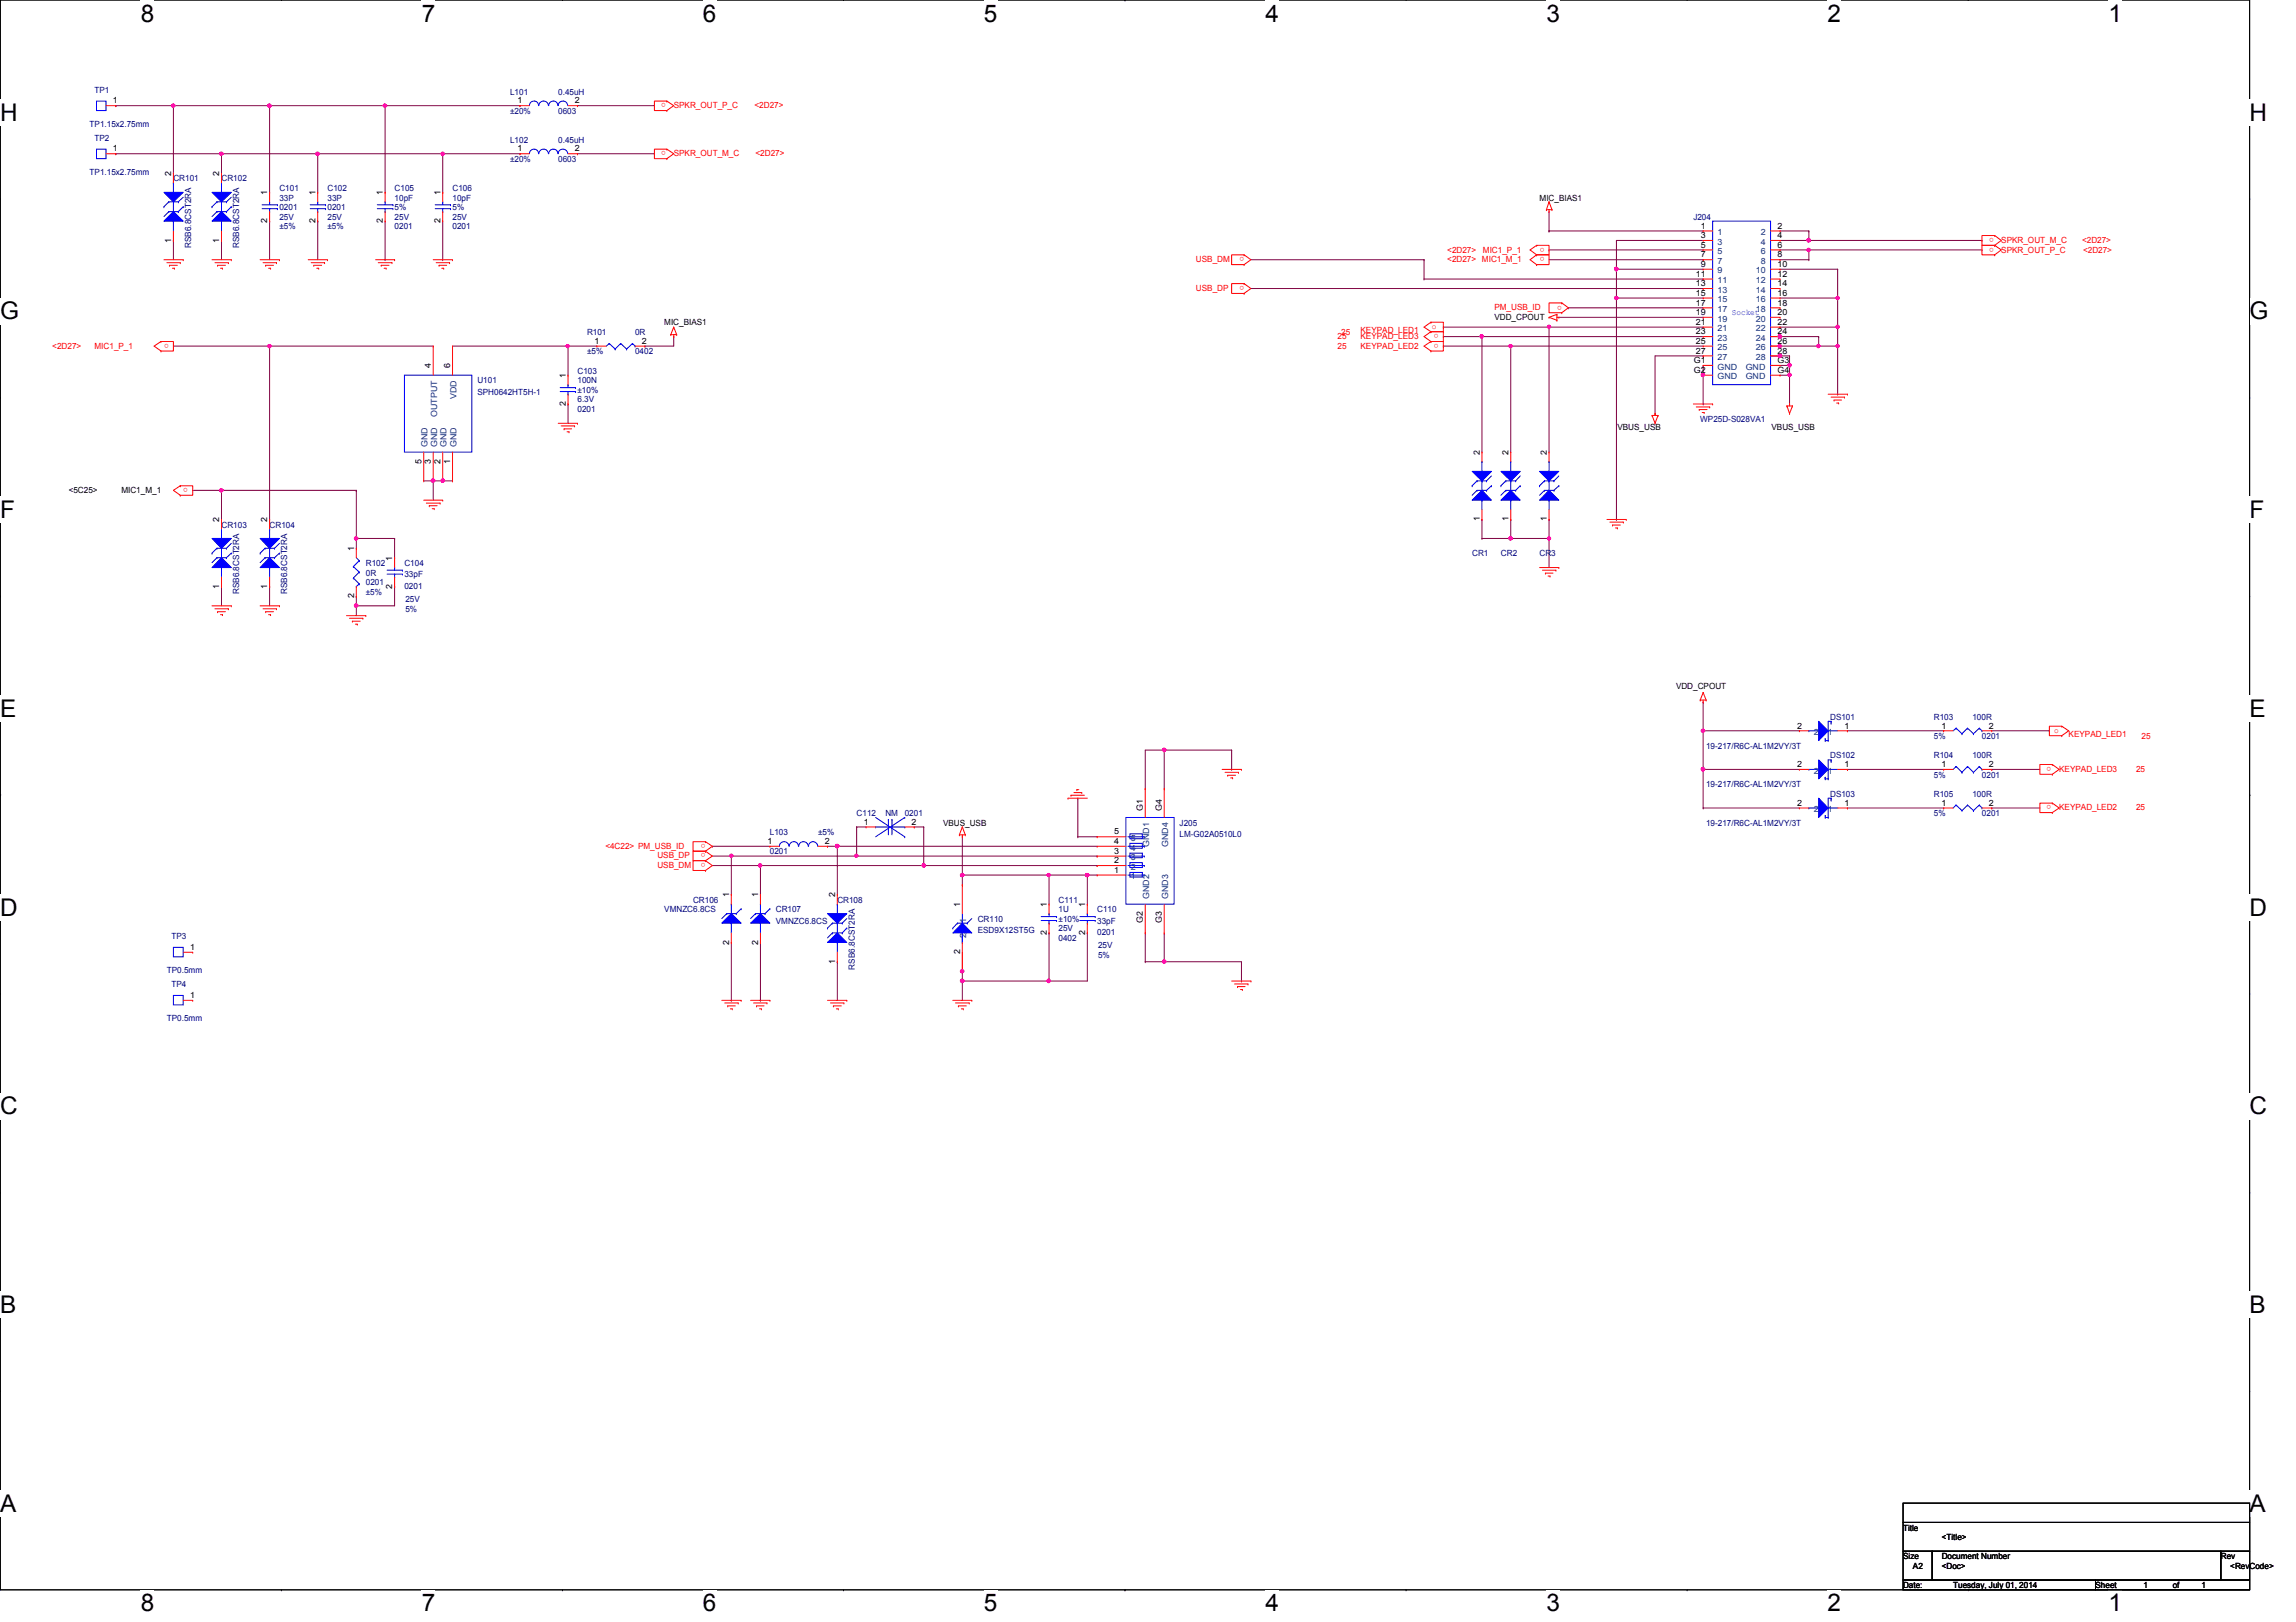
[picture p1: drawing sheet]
<svg xmlns="http://www.w3.org/2000/svg" width="297mm" height="210mm" viewBox="0 0 297 210" stroke-linecap="round" stroke-linejoin="round" font-family="sans-serif">
<defs><g id="words">
<g font-size="3.1">
<text x="18.2" y="2.8">8</text>
<text x="54.6" y="2.8">7</text>
<text x="90.9" y="2.8">6</text>
<text x="127.3" y="2.8">5</text>
<text x="163.7" y="2.8">4</text>
<text x="200.1" y="2.8">3</text>
<text x="236.4" y="2.8">2</text>
<text x="272.8" y="2.8">1</text>
<text x="0" y="15.6">H</text>
<text x="291" y="15.6">H</text>
<text x="0" y="41.3">G</text>
<text x="291" y="41.3">G</text>
<text x="0" y="67.1">F</text>
<text x="291" y="67.1">F</text>
<text x="0" y="92.8">E</text>
<text x="291" y="92.8">E</text>
<text x="0" y="118.5">D</text>
<text x="291" y="118.5">D</text>
<text x="0" y="144.2">C</text>
<text x="291" y="144.2">C</text>
<text x="0" y="169.9">B</text>
<text x="291" y="169.9">B</text>
<text x="0" y="195.6">A</text>
<text x="291" y="195.6">A</text>
<text x="18.2" y="208.5">8</text>
<text x="54.6" y="208.5">7</text>
<text x="90.9" y="208.5">6</text>
<text x="127.3" y="208.5">5</text>
<text x="163.7" y="208.5">4</text>
<text x="200.1" y="208.5">3</text>
<text x="236.4" y="208.5">2</text>
<text x="272.8" y="208.5">1</text>
</g>
<g font-size="1.1" fill="#000080">
<text x="11.6" y="16.4">TP1.15x2.75mm</text>
<text x="12.2" y="12">TP1</text>
<text x="66" y="12.3">L101</text>
<text x="66" y="14.7">±20%</text>
<text x="72.2" y="12.3">0.45uH</text>
<text x="72.2" y="14.7">0603</text>
<text x="11.6" y="22.6">TP1.15x2.75mm</text>
<text x="12.2" y="18.2">TP2</text>
<text x="22.4" y="23.5">CR101</text>
<text x="28.7" y="23.5">CR102</text>
<text x="66" y="18.5">L102</text>
<text x="66" y="21">±20%</text>
<text x="72.2" y="18.5">0.45uH</text>
<text x="72.2" y="21">0603</text>
<text x="36.1" y="24.7">C101</text>
<text x="36.1" y="26">33P</text>
<text x="36.1" y="27.2">0201</text>
<text x="36.1" y="28.4">25V</text>
<text x="36.1" y="29.7">±5%</text>
<text x="42.4" y="24.7">C102</text>
<text x="42.4" y="26">33P</text>
<text x="42.4" y="27.2">0201</text>
<text x="42.4" y="28.4">25V</text>
<text x="42.4" y="29.7">±5%</text>
<text x="51.1" y="24.7">C105</text>
<text x="51.1" y="26">10pF</text>
<text x="51.1" y="29.7">0201</text>
<text x="51.1" y="28.4">25V</text>
<text x="51.1" y="27.2">5%</text>
<text x="58.5" y="24.7">C106</text>
<text x="58.5" y="26">10pF</text>
<text x="58.5" y="29.7">0201</text>
<text x="58.5" y="28.4">25V</text>
<text x="58.5" y="27.2">5%</text>
<text x="219.1" y="28.4">J204</text>
<text x="24.7" y="32.1" transform="rotate(-90 24.7 32.1)">RSB6.8CST2RA</text>
<text x="30.9" y="32.1" transform="rotate(-90 30.9 32.1)">RSB6.8CST2RA</text>
<text x="75.9" y="43.4">R101</text>
<text x="75.9" y="45.8">±5%</text>
<text x="82.2" y="43.4">0R</text>
<text x="82.2" y="45.8">0402</text>
<text x="61.8" y="49.6">U101</text>
<text x="61.8" y="51.1">SPH0642HT5H-1</text>
<text x="74.7" y="48.3">C103</text>
<text x="74.7" y="49.6">100N</text>
<text x="74.7" y="53.3">0201</text>
<text x="74.7" y="52.1">6.3V</text>
<text x="74.7" y="50.8">±10%</text>
<text x="220" y="54.6">WP25D-S028VA1</text>
<text x="28.7" y="68.3">CR103</text>
<text x="34.9" y="68.3">CR104</text>
<text x="30.9" y="76.9" transform="rotate(-90 30.9 76.9)">RSB6.8CST2RA</text>
<text x="37.2" y="76.9" transform="rotate(-90 37.2 76.9)">RSB6.8CST2RA</text>
<text x="47.3" y="73.2">R102</text>
<text x="47.3" y="74.5">0R</text>
<text x="47.3" y="77">±5%</text>
<text x="47.3" y="75.7">0201</text>
<text x="52.3" y="73.2">C104</text>
<text x="52.3" y="74.7">33pF</text>
<text x="52.3" y="76.2">0201</text>
<text x="52.4" y="77.9">25V</text>
<text x="190.5" y="72">CR1</text>
<text x="194.2" y="72">CR2</text>
<text x="199.2" y="72">CR3</text>
<text x="52.4" y="79.2">5%</text>
<text x="236.8" y="93.2">DS101</text>
<text x="250.2" y="93.2">R103</text>
<text x="250.2" y="95.6">5%</text>
<text x="255.2" y="93.2">100R</text>
<text x="256.4" y="95.6">0201</text>
<text x="220.7" y="96.9">19-217/R6C-AL1M2VY/3T</text>
<text x="220.7" y="101.9">19-217/R6C-AL1M2VY/3T</text>
<text x="236.8" y="98.1">DS102</text>
<text x="250.2" y="98.1">R104</text>
<text x="250.2" y="100.6">5%</text>
<text x="255.2" y="98.1">100R</text>
<text x="256.4" y="100.6">0201</text>
<text x="110.8" y="105.6">C112</text>
<text x="114.6" y="105.6">NM</text>
<text x="117" y="105.6">0201</text>
<text x="152.6" y="106.8">J205</text>
<text x="220.7" y="106.8">19-217/R6C-AL1M2VY/3T</text>
<text x="236.8" y="103.1">DS103</text>
<text x="250.2" y="103.1">R105</text>
<text x="250.2" y="105.6">5%</text>
<text x="255.2" y="103.1">100R</text>
<text x="256.4" y="105.6">0201</text>
<text x="99.6" y="108.1">L103</text>
<text x="99.6" y="110.6">0201</text>
<text x="105.8" y="108.1">±5%</text>
<text x="152.6" y="108.3">LM-G02A0510L0</text>
<text x="85.9" y="118.1">VMNZC6.8CS</text>
<text x="89.7" y="116.8">CR106</text>
<text x="100.4" y="118.1">CR107</text>
<text x="100.4" y="119.5">VMNZC6.8CS</text>
<text x="108.3" y="116.8">CR108</text>
<text x="126.5" y="119.3">CR110</text>
<text x="136.9" y="116.8">C111</text>
<text x="136.9" y="118.1">1U</text>
<text x="136.9" y="119.3">±10%</text>
<text x="141.9" y="118.1">C110</text>
<text x="141.9" y="119.5">33pF</text>
<text x="21.6" y="125.9">TP0.5mm</text>
<text x="22.2" y="121.5">TP3</text>
<text x="110.6" y="125.5" transform="rotate(-90 110.6 125.5)">RSB6.8CST2RA</text>
<text x="126.5" y="120.8">ESD9X12ST5G</text>
<text x="136.9" y="121.8">0402</text>
<text x="136.9" y="120.5">25V</text>
<text x="141.9" y="121">0201</text>
<text x="142.1" y="122.6">25V</text>
<text x="142.1" y="124">5%</text>
<text x="22.2" y="127.8">TP4</text>
<text x="21.6" y="132.1">TP0.5mm</text>
</g>
<g font-size="1.1">
<text x="14.6" y="13.4">1</text>
<text x="67" y="13.4">1</text>
<text x="74.4" y="13.4">2</text>
<text x="14.6" y="19.6">1</text>
<text x="22.1" y="22.8" transform="rotate(-90 22.1 22.8)">2</text>
<text x="28.4" y="22.8" transform="rotate(-90 28.4 22.8)">2</text>
<text x="67" y="19.6">1</text>
<text x="74.4" y="19.6">2</text>
<text x="34.6" y="28.9" transform="rotate(-90 34.6 28.9)">2</text>
<text x="34.6" y="25.2" transform="rotate(-90 34.6 25.2)">1</text>
<text x="40.8" y="28.9" transform="rotate(-90 40.8 28.9)">2</text>
<text x="40.8" y="25.2" transform="rotate(-90 40.8 25.2)">1</text>
<text x="49.5" y="28.9" transform="rotate(-90 49.5 28.9)">2</text>
<text x="49.5" y="25.2" transform="rotate(-90 49.5 25.2)">1</text>
<text x="57" y="28.9" transform="rotate(-90 57 28.9)">2</text>
<text x="57" y="25.2" transform="rotate(-90 57 25.2)">1</text>
<text x="199.2" y="26">MIC_BIAS1</text>
<text x="220" y="29.6">1</text>
<text x="230" y="29.6">2</text>
<text x="22.1" y="31.4" transform="rotate(-90 22.1 31.4)">1</text>
<text x="28.4" y="31.4" transform="rotate(-90 28.4 31.4)">1</text>
<text x="219.4" y="35.8">11</text>
<text x="220" y="30.8">3</text>
<text x="220" y="32">5</text>
<text x="220" y="33.3">7</text>
<text x="220" y="34.5">9</text>
<text x="230" y="30.8">4</text>
<text x="230" y="32">6</text>
<text x="230" y="33.3">8</text>
<text x="230" y="34.5">10</text>
<text x="230" y="35.8">12</text>
<text x="193.3" y="41.4">VDD_CPOUT</text>
<text x="219.4" y="37">13</text>
<text x="219.4" y="38.3">15</text>
<text x="219.4" y="39.5">17</text>
<text x="219.4" y="40.8">19</text>
<text x="230" y="37">14</text>
<text x="230" y="38.3">16</text>
<text x="230" y="39.5">18</text>
<text x="230" y="40.8">20</text>
<text x="55.7" y="47.7" transform="rotate(-90 55.7 47.7)">4</text>
<text x="58.2" y="47.7" transform="rotate(-90 58.2 47.7)">6</text>
<text x="76.9" y="44.5">1</text>
<text x="83.1" y="44.5">2</text>
<text x="85.9" y="42.1">MIC_BIAS1</text>
<text x="219.2" y="47">G1</text>
<text x="219.4" y="42">21</text>
<text x="219.4" y="43.3">23</text>
<text x="219.4" y="44.5">25</text>
<text x="219.4" y="45.8">27</text>
<text x="230" y="42">22</text>
<text x="230" y="43.3">24</text>
<text x="230" y="44.5">26</text>
<text x="230" y="45.8">28</text>
<text x="230" y="47">G3</text>
<text x="73.2" y="52.5" transform="rotate(-90 73.2 52.5)">2</text>
<text x="73.2" y="48.9" transform="rotate(-90 73.2 48.9)">1</text>
<text x="219.2" y="48.3">G2</text>
<text x="230" y="48.3">G4</text>
<text x="191.4" y="58.8" transform="rotate(-90 191.4 58.8)">2</text>
<text x="195.2" y="58.8" transform="rotate(-90 195.2 58.8)">2</text>
<text x="200.1" y="58.8" transform="rotate(-90 200.1 58.8)">2</text>
<text x="209.3" y="55.6">VBUS_USB</text>
<text x="229.2" y="55.6">VBUS_USB</text>
<text x="8.9" y="63.8">&lt;5C25&gt;</text>
<text x="15.7" y="63.8">MIC1_M_1</text>
<text x="54.5" y="60" transform="rotate(-90 54.5 60)">5</text>
<text x="55.7" y="60" transform="rotate(-90 55.7 60)">3</text>
<text x="57" y="60" transform="rotate(-90 57 60)">2</text>
<text x="58.2" y="60" transform="rotate(-90 58.2 60)">1</text>
<text x="28.4" y="67.6" transform="rotate(-90 28.4 67.6)">2</text>
<text x="34.6" y="67.6" transform="rotate(-90 34.6 67.6)">2</text>
<text x="45.8" y="71.3" transform="rotate(-90 45.8 71.3)">1</text>
<text x="191.4" y="67.5" transform="rotate(-90 191.4 67.5)">1</text>
<text x="195.2" y="67.5" transform="rotate(-90 195.2 67.5)">1</text>
<text x="200.1" y="67.5" transform="rotate(-90 200.1 67.5)">1</text>
<text x="28.4" y="76.2" transform="rotate(-90 28.4 76.2)">1</text>
<text x="34.6" y="76.2" transform="rotate(-90 34.6 76.2)">1</text>
<text x="45.8" y="77.4" transform="rotate(-90 45.8 77.4)">2</text>
<text x="50.8" y="76.2" transform="rotate(-90 50.8 76.2)">2</text>
<text x="50.8" y="72.6" transform="rotate(-90 50.8 72.6)">1</text>
<text x="216.8" y="89.2">VDD_CPOUT</text>
<text x="232.5" y="94.3">2</text>
<text x="238.6" y="94.3">1</text>
<text x="251.2" y="94.3">1</text>
<text x="257.3" y="94.3">2</text>
<text x="232.5" y="99.3">2</text>
<text x="238.6" y="99.3">1</text>
<text x="251.2" y="99.3">1</text>
<text x="257.3" y="99.3">2</text>
<text x="111.8" y="106.7">1</text>
<text x="117.9" y="106.7">2</text>
<text x="122" y="106.8">VBUS_USB</text>
<text x="144.1" y="108">5</text>
<text x="147.9" y="104.9" transform="rotate(-90 147.9 104.9)">G1</text>
<text x="150.3" y="104.9" transform="rotate(-90 150.3 104.9)">G4</text>
<text x="232.5" y="104.3">2</text>
<text x="238.6" y="104.3">1</text>
<text x="251.2" y="104.3">1</text>
<text x="257.3" y="104.3">2</text>
<text x="99.3" y="109.2">1</text>
<text x="106.7" y="109.2">2</text>
<text x="144.1" y="112.9">1</text>
<text x="144.1" y="111.7">2</text>
<text x="144.1" y="110.5">3</text>
<text x="144.1" y="109.2">4</text>
<text x="94.3" y="116.1" transform="rotate(-90 94.3 116.1)">1</text>
<text x="98.1" y="116.1" transform="rotate(-90 98.1 116.1)">1</text>
<text x="108" y="116.1" transform="rotate(-90 108 116.1)">2</text>
<text x="124.2" y="117.3" transform="rotate(-90 124.2 117.3)">1</text>
<text x="135.4" y="117.3" transform="rotate(-90 135.4 117.3)">1</text>
<text x="140.4" y="117.3" transform="rotate(-90 140.4 117.3)">1</text>
<text x="147.9" y="119.4" transform="rotate(-90 147.9 119.4)">G2</text>
<text x="150.3" y="119.4" transform="rotate(-90 150.3 119.4)">G3</text>
<text x="24.6" y="122.9">1</text>
<text x="94.3" y="122.3" transform="rotate(-90 94.3 122.3)">2</text>
<text x="98.1" y="122.3" transform="rotate(-90 98.1 122.3)">2</text>
<text x="108" y="124.8" transform="rotate(-90 108 124.8)">1</text>
<text x="124.2" y="123.5" transform="rotate(-90 124.2 123.5)">2</text>
<text x="135.4" y="121" transform="rotate(-90 135.4 121)">2</text>
<text x="140.4" y="121" transform="rotate(-90 140.4 121)">2</text>
<text x="24.6" y="129.2">1</text>
<text x="246.2" y="198.1">Title</text>
<text x="246.2" y="201.8">Size</text>
<text x="247.5" y="203.1">A2</text>
<text x="251.2" y="201.8">Document Number</text>
<text x="251.2" y="203.1">&lt;Doc&gt;</text>
<text x="251.2" y="199.3">&lt;Title&gt;</text>
<text x="287.3" y="201.8">Rev</text>
<text x="288.5" y="203.1">&lt;RevCode&gt;</text>
<text x="246.2" y="205.5">Date:</text>
<text x="252.7" y="205.5">Tuesday, July 01, 2014</text>
<text x="271.1" y="205.5">Sheet</text>
<text x="277.3" y="205.5">1</text>
<text x="281.1" y="205.5">of</text>
<text x="284.8" y="205.5">1</text>
</g>
<g font-size="1.1" fill="#f00">
<text x="86.1" y="13.4" transform="rotate(180 86.1 13.4)">o</text>
<text x="87.2" y="14">SPKR_OUT_P_C</text>
<text x="97.6" y="14">&lt;2D27&gt;</text>
<text x="86.1" y="19.6" transform="rotate(180 86.1 19.6)">o</text>
<text x="87.2" y="20.2">SPKR_OUT_M_C</text>
<text x="97.7" y="20.2">&lt;2D27&gt;</text>
<text x="154.7" y="33.9">USB_DM</text>
<text x="160.9" y="33.3" transform="rotate(180 160.9 33.3)">o</text>
<text x="187.2" y="32.7">&lt;2D27&gt;</text>
<text x="187.2" y="33.9">&lt;2D27&gt; MIC1_M_1</text>
<text x="191.9" y="32.7">MIC1_P_1</text>
<text x="199.8" y="32" transform="rotate(180 199.8 32)">o</text>
<text x="199.8" y="33.3" transform="rotate(180 199.8 33.3)">o</text>
<text x="257.9" y="30.8" transform="rotate(180 257.9 30.8)">o</text>
<text x="257.9" y="32" transform="rotate(180 257.9 32)">o</text>
<text x="258.9" y="31.4">SPKR_OUT_M_C</text>
<text x="258.9" y="32.7">SPKR_OUT_P_C</text>
<text x="269.4" y="31.4">&lt;2D27&gt;</text>
<text x="269.5" y="32.7">&lt;2D27&gt;</text>
<text x="154.7" y="37.6">USB_DP</text>
<text x="160.9" y="37" transform="rotate(180 160.9 37)">o</text>
<text x="193.3" y="40.1">PM_USB_ID</text>
<text x="202.1" y="39.5" transform="rotate(180 202.1 39.5)">o</text>
<text x="6.8" y="45.1">&lt;2D27&gt;</text>
<text x="12.2" y="45.1">MIC1_P_1</text>
<text x="21.8" y="44.5" transform="rotate(180 21.8 44.5)">o</text>
<text x="173.1" y="43.9">25</text>
<text x="173.1" y="45.1">25</text>
<text x="173.5" y="43.4">25</text>
<text x="176" y="43.9">KEYPAD_LED3</text>
<text x="176" y="43.1">KEYPAD_LED1</text>
<text x="176" y="45.1">KEYPAD_LED2</text>
<text x="185.2" y="42.6">o</text>
<text x="186.1" y="43.3" transform="rotate(180 186.1 43.3)">o</text>
<text x="186.1" y="44.5" transform="rotate(180 186.1 44.5)">o</text>
<text x="24.3" y="63.2" transform="rotate(180 24.3 63.2)">o</text>
<text x="265.8" y="94.9">o</text>
<text x="267.6" y="95.4">KEYPAD_LED1</text>
<text x="277.1" y="95.6">25</text>
<text x="265.4" y="99.3" transform="rotate(180 265.4 99.3)">o</text>
<text x="266.4" y="99.9">KEYPAD_LED3</text>
<text x="276.3" y="99.9">25</text>
<text x="265.4" y="104.2" transform="rotate(180 265.4 104.2)">o</text>
<text x="266.4" y="104.9">KEYPAD_LED2</text>
<text x="276.3" y="104.9">25</text>
<text x="78.3" y="109.9">&lt;4C22&gt; PM_USB_ID</text>
<text x="85" y="112.3">USB_DM</text>
<text x="85" y="111.1">USB_DP</text>
<text x="91.3" y="109.2" transform="rotate(180 91.3 109.2)">o</text>
<text x="91.3" y="111.7" transform="rotate(180 91.3 111.7)">o</text>
<text x="91.3" y="110.4" transform="rotate(180 91.3 110.4)">o</text>
</g>
<g font-size="1.1" fill="#004080">
<text x="222.2" y="30.4">1</text>
<text x="222.2" y="31.7">3</text>
<text x="222.2" y="32.9">5</text>
<text x="222.2" y="34.2">7</text>
<text x="222.2" y="35.4">9</text>
<text x="227.2" y="35.4">10</text>
<text x="227.8" y="30.4">2</text>
<text x="227.8" y="31.7">4</text>
<text x="227.8" y="32.9">6</text>
<text x="227.8" y="34.2">8</text>
<text x="222.2" y="36.7">11</text>
<text x="222.2" y="37.9">13</text>
<text x="222.2" y="39.1">15</text>
<text x="222.2" y="40.4">17</text>
<text x="222.2" y="41.6">19</text>
<text x="227.2" y="36.7">12</text>
<text x="227.2" y="37.9">14</text>
<text x="227.2" y="39.1">16</text>
<text x="227.2" y="40.4">18</text>
<text x="227.2" y="41.6">20</text>
<text x="222.2" y="42.9">21</text>
<text x="222.2" y="44.1">23</text>
<text x="222.2" y="45.3">25</text>
<text x="222.2" y="46.6">27</text>
<text x="222.2" y="47.8">GND</text>
<text x="225.8" y="47.8">GND</text>
<text x="227.2" y="42.9">22</text>
<text x="227.2" y="44.1">24</text>
<text x="227.2" y="45.3">26</text>
<text x="227.2" y="46.6">28</text>
<text x="56.6" y="54" transform="rotate(-90 56.6 54)">OUTPUT</text>
<text x="59.1" y="51.6" transform="rotate(-90 59.1 51.6)">VDD</text>
<text x="222.2" y="49.1">GND</text>
<text x="225.8" y="49.1">GND</text>
<text x="55.3" y="57.9" transform="rotate(-90 55.3 57.9)">GND</text>
<text x="56.6" y="57.9" transform="rotate(-90 56.6 57.9)">GND</text>
<text x="57.8" y="57.9" transform="rotate(-90 57.8 57.9)">GND</text>
<text x="59.1" y="57.9" transform="rotate(-90 59.1 57.9)">GND</text>
<text x="234.7" y="95.1">2</text>
<text x="236.5" y="95.1">1</text>
<text x="234.7" y="100.1">2</text>
<text x="236.5" y="100.1">1</text>
<text x="234.7" y="105.1">2</text>
<text x="236.5" y="105.1">1</text>
<text x="146.3" y="113.8">1</text>
<text x="146.3" y="112.6">2</text>
<text x="146.3" y="111.3">3</text>
<text x="146.3" y="108.8">5</text>
<text x="146.3" y="110.1">4</text>
<text x="148.7" y="109.6" transform="rotate(-90 148.7 109.6)">GND1</text>
<text x="151.1" y="109.6" transform="rotate(-90 151.1 109.6)">GND4</text>
<text x="125" y="119.5" transform="rotate(-90 125 119.5)">1</text>
<text x="148.7" y="116.4" transform="rotate(-90 148.7 116.4)">GND2</text>
<text x="151.1" y="116.4" transform="rotate(-90 151.1 116.4)">GND3</text>
<text x="125" y="121.3" transform="rotate(-90 125 121.3)">2</text>
</g>
<text font-size="1.1" fill="#00f" x="224.1" y="40.8">Socket</text>
</g></defs>
<path d="M0 0h291v205.7h-291z" fill="none" stroke="#000" stroke-width=".13"/>
<g fill="#fff">
<path d="M18.2 0h1.7v3.5h-1.7z"/>
<path d="M18.2 205.7h1.7v3.5h-1.7z"/>
</g>
<path d="M36.4 0h.1M36.4 205.7h.1" fill="none" stroke="#000" stroke-width=".13"/>
<g fill="#fff">
<path d="M54.6 0h1.7v3.5h-1.7z"/>
<path d="M54.6 205.7h1.7v3.5h-1.7z"/>
</g>
<path d="M72.8 0h.1M72.8 205.7h.1" fill="none" stroke="#000" stroke-width=".13"/>
<g fill="#fff">
<path d="M90.9 0h1.8v3.5h-1.8z"/>
<path d="M90.9 205.7h1.8v3.5h-1.8z"/>
</g>
<path d="M109.1 0h.1M109.1 205.7h.1" fill="none" stroke="#000" stroke-width=".13"/>
<g fill="#fff">
<path d="M127.3 0h1.7v3.5h-1.7z"/>
<path d="M127.3 205.7h1.7v3.5h-1.7z"/>
</g>
<path d="M145.5 0h.1M145.5 205.7h.1" fill="none" stroke="#000" stroke-width=".13"/>
<g fill="#fff">
<path d="M163.7 0h1.7v3.5h-1.7z"/>
<path d="M163.7 205.7h1.7v3.5h-1.7z"/>
</g>
<path d="M181.9 0h.1M181.9 205.7h.1" fill="none" stroke="#000" stroke-width=".13"/>
<g fill="#fff">
<path d="M200.1 0h1.7v3.5h-1.7z"/>
<path d="M200.1 205.7h1.7v3.5h-1.7z"/>
</g>
<path d="M218.3 0h.1M218.3 205.7h.1" fill="none" stroke="#000" stroke-width=".13"/>
<g fill="#fff">
<path d="M236.4 0h1.8v3.5h-1.8z"/>
<path d="M236.4 205.7h1.8v3.5h-1.8z"/>
</g>
<path d="M254.6 0h.1M254.6 205.7h.1" fill="none" stroke="#000" stroke-width=".13"/>
<g fill="#fff">
<path d="M272.8 0h1.7v3.5h-1.7z"/>
<path d="M272.8 205.7h1.7v3.5h-1.7z"/>
<path d="M0 12.8h2.3v3.5h-2.3z"/>
<path d="M291 12.8h2.3v3.5h-2.3z"/>
<path d="M0 38.5h2.5v3.5h-2.5z"/>
<path d="M291 38.5h2.5v3.5h-2.5z"/>
</g>
<path d="M0 25.7h.1M291 25.7h.1" fill="none" stroke="#000" stroke-width=".13"/>
<g fill="#fff">
<path d="M0 64.3h1.9v3.4h-1.9z"/>
<path d="M291 64.3h1.9v3.4h-1.9z"/>
</g>
<path d="M0 51.4h.1M291 51.4h.1" fill="none" stroke="#000" stroke-width=".13"/>
<g fill="#fff">
<path d="M0 90h2.1v3.4h-2.1z"/>
<path d="M291 90h2.1v3.4h-2.1z"/>
</g>
<path d="M0 77.1h.1M291 77.1h.1" fill="none" stroke="#000" stroke-width=".13"/>
<g fill="#fff">
<path d="M0 115.7h2.3v3.5h-2.3z"/>
<path d="M291 115.7h2.3v3.5h-2.3z"/>
</g>
<path d="M0 102.9h.1M291 102.9h.1" fill="none" stroke="#000" stroke-width=".13"/>
<g fill="#fff">
<path d="M0 141.4h2.3v3.5h-2.3z"/>
<path d="M291 141.4h2.3v3.5h-2.3z"/>
</g>
<path d="M0 128.6h.1M291 128.6h.1" fill="none" stroke="#000" stroke-width=".13"/>
<g fill="#fff">
<path d="M0 167.1h2.1v3.5h-2.1z"/>
<path d="M291 167.1h2.1v3.5h-2.1z"/>
</g>
<path d="M0 154.3h.1M291 154.3h.1" fill="none" stroke="#000" stroke-width=".13"/>
<g fill="#fff">
<path d="M0 192.8h2.1v3.5h-2.1z"/>
<path d="M291 192.8h2.1v3.5h-2.1z"/>
</g>
<path d="M0 180h.1M291 180h.1" fill="none" stroke="#000" stroke-width=".13"/>
<path d="M15 13.7h.1M15 13.7h7.4" fill="none" stroke="#800040" stroke-width=".13"/>
<path d="M22.2 13.5h.4v.2v.1l-.2 .1-.2-.1z" fill-rule="evenodd" fill="#f0f"/>
<path d="M22.2 13.5h.4v.2v.1l-.2 .1-.2-.1z" fill="none" stroke="#f0f" stroke-width=".13"/>
<path d="M15 19.9h.1M15 19.9h26.1M22.4 13.7h.1M22.4 13.7v8.7M22.4 13.7h12.5M28.7 19.9h.1M28.7 19.9v2.5M34.9 13.7h.1M41.1 19.9h.1" fill="none" stroke="#800040" stroke-width=".13"/>
<path d="M28.5 19.7h.3l.1 .2-.1 .1-.2 .1-.1-.1z" fill-rule="evenodd" fill="#f0f"/>
<path d="M28.5 19.7h.3l.1 .2-.1 .1-.2 .1-.1-.1z" fill="none" stroke="#f0f" stroke-width=".13"/>
<path d="M40.9 19.7h.3l.1 .2-.1 .1-.1 .1-.2-.1z" fill-rule="evenodd" fill="#f0f"/>
<path d="M40.9 19.7h.3l.1 .2-.1 .1-.1 .1-.2-.1z" fill="none" stroke="#f0f" stroke-width=".13"/>
<path d="M34.9 13.7h.1M34.9 13.7v11.2M34.9 13.7h14.9M49.8 13.7h.1M22.4 31.1h.1M22.4 31.1v2.5M28.7 31.1h.1M28.7 31.1v2.5" fill="none" stroke="#800040" stroke-width=".13"/>
<path d="M34.7 13.5h.3l.1 .2-.1 .1-.2 .1-.1-.1z" fill-rule="evenodd" fill="#f0f"/>
<path d="M34.7 13.5h.3l.1 .2-.1 .1-.2 .1-.1-.1z" fill="none" stroke="#f0f" stroke-width=".13"/>
<path d="M49.6 13.5h.4v.2v.1l-.2 .1-.2-.1z" fill-rule="evenodd" fill="#f0f"/>
<path d="M49.6 13.5h.4v.2v.1l-.2 .1-.2-.1z" fill="none" stroke="#f0f" stroke-width=".13"/>
<path d="M41.1 19.9h.1M41.1 19.9v5M41.1 19.9h16.2M57.3 19.9h.1" fill="none" stroke="#800040" stroke-width=".13"/>
<path d="M57.1 19.7h.3l.1 .2-.1 .1-.1 .1-.2-.1z" fill-rule="evenodd" fill="#f0f"/>
<path d="M57.1 19.7h.3l.1 .2-.1 .1-.1 .1-.2-.1z" fill="none" stroke="#f0f" stroke-width=".13"/>
<g fill="none" stroke="#800040" stroke-width=".13">
<path d="M74.7 13.7h.1M74.7 19.9h.1M74.7 13.7h10M74.7 19.9h10M34.9 28.6h.1M34.9 28.6v5M41.1 28.6h.1M41.1 28.6v5M22.4 44.8h12.5M34.9 44.8h.1M73.5 44.8h.1M73.5 52.3h.1"/>
<path d="M73.5 44.8v3.8M73.5 52.3v2.5M73.5 44.8h3.7M83.4 44.8h.1M87.2 43.6h.1M87.2 43.6v1.2h-3.8M46.1 63.5h.1M46.1 63.5v6.2"/>
</g>
<path d="M45.9 69.5h.3l.1 .2-.1 .1-.1 .1-.2-.1z" fill-rule="evenodd" fill="#f0f"/>
<path d="M45.9 69.5h.3l.1 .2-.1 .1-.1 .1-.2-.1z" fill="none" stroke="#f0f" stroke-width=".13"/>
<path d="M46.1 69.7h.1M46.1 78.4h.1M46.1 69.7h5M46.1 78.4h5" fill="none" stroke="#800040" stroke-width=".13"/>
<path d="M45.9 78.2h.3l.1 .2-.1 .1-.1 .1-.2-.1z" fill-rule="evenodd" fill="#f0f"/>
<path d="M45.9 78.2h.3l.1 .2-.1 .1-.1 .1-.2-.1z" fill="none" stroke="#f0f" stroke-width=".13"/>
<g fill="none" stroke="#800040" stroke-width=".13">
<path d="M46.1 69.7h.1M46.1 77.2h.1M46.1 78.4h.1M46.1 69.7v1.3M46.1 77.2v2.5M51.1 75.9h.1M51.1 69.7h.1M51.1 69.7v2.5M51.1 75.9v2.5M92.2 109.5h.1M92.2 109.5h7.4M94.6 110.8h.1"/>
<path d="M94.6 110.8v4.9M94.6 110.8h16.2M110.8 110.8h.1M139.4 108.3h.1M139.4 108.3h2.5"/>
</g>
<path d="M94.5 110.6h.2l.1 .1-.1 .2-.1 .1-.1-.1z" fill-rule="evenodd" fill="#f0f"/>
<path d="M94.5 110.6h.2l.1 .1-.1 .2-.1 .1-.1-.1z" fill="none" stroke="#f0f" stroke-width=".13"/>
<path d="M110.6 110.6h.3l.1 .1-.1 .2-.1 .1-.2-.1z" fill-rule="evenodd" fill="#f0f"/>
<path d="M110.6 110.6h.3l.1 .1-.1 .2-.1 .1-.2-.1z" fill="none" stroke="#f0f" stroke-width=".13"/>
<path d="M107.1 109.5h.1M107.1 109.5h34.8M108.3 109.5h.1M108.3 109.5v6.2M94.6 129.5h.1M94.6 122v7.5M98.4 129.5h.1M98.4 122v7.5M108.3 124.5h.1M108.3 124.5v5" fill="none" stroke="#800040" stroke-width=".13"/>
<path d="M108.1 109.3h.4v.2v.1l-.2 .1-.2-.1z" fill-rule="evenodd" fill="#f0f"/>
<path d="M108.1 109.3h.4v.2v.1l-.2 .1-.2-.1z" fill="none" stroke="#f0f" stroke-width=".13"/>
<path d="M124.5 125.7h.1M124.5 123.2v2.5" fill="none" stroke="#800040" stroke-width=".13"/>
<path d="M124.3 125.5h.3l.1 .2-.1 .1-.1 .1-.2-.1z" fill-rule="evenodd" fill="#f0f"/>
<path d="M124.3 125.5h.3l.1 .2-.1 .1-.1 .1-.2-.1z" fill="none" stroke="#f0f" stroke-width=".13"/>
<path d="M124.5 127h11.2M135.7 127h.1" fill="none" stroke="#800040" stroke-width=".13"/>
<path d="M135.5 126.8h.3l.1 .1-.1 .2-.1 .1-.2-.1z" fill-rule="evenodd" fill="#f0f"/>
<path d="M135.5 126.8h.3l.1 .1-.1 .2-.1 .1-.2-.1z" fill="none" stroke="#f0f" stroke-width=".13"/>
<path d="M124.5 127h.1M124.5 127v2.5" fill="none" stroke="#800040" stroke-width=".13"/>
<path d="M124.3 126.8h.3l.1 .1-.1 .2-.1 .1-.2-.1z" fill-rule="evenodd" fill="#f0f"/>
<path d="M124.3 126.8h.3l.1 .1-.1 .2-.1 .1-.2-.1z" fill="none" stroke="#f0f" stroke-width=".13"/>
<path d="M140.7 113.2h.1M140.7 113.2v3.8" fill="none" stroke="#800040" stroke-width=".13"/>
<path d="M140.5 113.1h.3l.1 .1-.1 .2-.2 .1-.1-.1z" fill-rule="evenodd" fill="#f0f"/>
<path d="M140.5 113.1h.3l.1 .1-.1 .2-.2 .1-.1-.1z" fill="none" stroke="#f0f" stroke-width=".13"/>
<g fill="none" stroke="#800040" stroke-width=".13">
<path d="M230.3 42.3h.1M230.3 42.3h7.4M110.8 107h.1M110.8 107h1.3M110.8 107v3.8h31.1M118.3 107h.1M118.3 107h1.2M119.5 107h.1M119.5 107v5h22.4M135.7 113.2h.1M135.7 113.2h6.2M135.7 113.2v3.8"/>
<path d="M140.7 113.2h.1M141.9 112h.1M141.9 110.8h.1M135.7 120.7h.1M135.7 127h.1M135.7 120.7v6.3M140.7 120.7h.1M140.7 120.7v6.3h-5"/>
</g>
<path d="M237.6 42.1h.3l.1 .2-.1 .1-.2 .1-.1-.1z" fill-rule="evenodd" fill="#f0f"/>
<path d="M237.6 42.1h.3l.1 .2-.1 .1-.2 .1-.1-.1z" fill="none" stroke="#f0f" stroke-width=".13"/>
<path d="M237.7 44.8h.1M237.7 42.3v2.5M150.6 97.1h.1M150.6 97.1v5" fill="none" stroke="#800040" stroke-width=".13"/>
<path d="M150.5 96.9h.3v.1v.2l-.2 .1-.1-.1z" fill-rule="evenodd" fill="#f0f"/>
<path d="M150.5 96.9h.3v.1v.2l-.2 .1-.1-.1z" fill="none" stroke="#f0f" stroke-width=".13"/>
<path d="M150.6 124.5h.1M150.6 120.7v3.8M150.6 124.5h10" fill="none" stroke="#800040" stroke-width=".13"/>
<path d="M150.5 124.3h.3v.1v.2l-.2 .1-.1-.1z" fill-rule="evenodd" fill="#f0f"/>
<path d="M150.5 124.3h.3v.1v.2l-.2 .1-.1-.1z" fill="none" stroke="#f0f" stroke-width=".13"/>
<path d="M220.3 48.6h.1M220.3 47.3v1.3M230.3 47.3h1.2M231.5 47.3h.1M231.5 48.6h.1M231.5 47.3v1.3M139.4 103.3h.1M139.4 103.3v5" fill="none" stroke="#800040" stroke-width=".13"/>
<path d="M231.4 47.1h.3v.1v.2l-.2 .1-.1-.1z" fill-rule="evenodd" fill="#f0f"/>
<path d="M231.4 47.1h.3v.1v.2l-.2 .1-.1-.1z" fill="none" stroke="#f0f" stroke-width=".13"/>
<path d="M200.4 29.9h.1M200.4 27.4v2.5M209.1 38.6h.1M209.1 34.8h.1M209.1 34.8v3.8M209.1 34.8h11.2M230.3 48.6h1.2M231.5 48.6h.1" fill="none" stroke="#800040" stroke-width=".13"/>
<path d="M208.9 34.6h.4v.2v.2l-.2 .1-.2-.1z" fill-rule="evenodd" fill="#f0f"/>
<path d="M208.9 34.6h.4v.2v.2l-.2 .1-.2-.1z" fill="none" stroke="#f0f" stroke-width=".13"/>
<path d="M214.1 53.5h.1M220.3 46.1h.1M220.3 46.1h-6.2v7.4M24.9 63.5h21.2M28.7 63.5h.1M28.7 75.9h.1M28.7 63.5v3.7M28.7 75.9v2.5M34.9 75.9h.1M34.9 75.9v2.5M46.1 63.5h.1" fill="none" stroke="#800040" stroke-width=".13"/>
<path d="M28.5 63.3h.3l.1 .2-.1 .1-.2 .1-.1-.1z" fill-rule="evenodd" fill="#f0f"/>
<path d="M28.5 63.3h.3l.1 .2-.1 .1-.2 .1-.1-.1z" fill="none" stroke="#f0f" stroke-width=".13"/>
<path d="M34.9 44.8h.1M34.9 44.8v22.4" fill="none" stroke="#800040" stroke-width=".13"/>
<path d="M34.7 44.6h.3l.1 .2-.1 .1-.2 .1-.1-.1z" fill-rule="evenodd" fill="#f0f"/>
<path d="M34.7 44.6h.3l.1 .2-.1 .1-.2 .1-.1-.1z" fill="none" stroke="#f0f" stroke-width=".13"/>
<path d="M220.3 52.3h.1M220.3 48.6v3.7" fill="none" stroke="#800040" stroke-width=".13"/>
<path d="M220.1 48.4h.4l.1 .1-.1 .2h-.2h-.2z" fill-rule="evenodd" fill="#f0f"/>
<path d="M220.1 48.4h.4l.1 .1-.1 .2h-.2h-.2z" fill="none" stroke="#f0f" stroke-width=".13"/>
<path d="M231.5 48.6h.1M231.5 48.6v3.7" fill="none" stroke="#800040" stroke-width=".13"/>
<path d="M231.4 48.4h.3v.1v.2h-.2h-.1z" fill-rule="evenodd" fill="#f0f"/>
<path d="M231.4 48.4h.3v.1v.2h-.2h-.1z" fill="none" stroke="#f0f" stroke-width=".13"/>
<path d="M220.3 90.8h.1M220.3 99.6h.1M220.3 94.6h.1M220.3 99.6h12.5M220.3 90.8v8.8M239 94.6h.1M239 99.6h.1M239 94.6h12.5M239 99.6h12.5M239 104.6h.1M239 104.6h12.5" fill="none" stroke="#800040" stroke-width=".13"/>
<path d="M220.1 94.4h.4l.1 .2-.1 .1-.2 .1-.2-.1z" fill-rule="evenodd" fill="#f0f"/>
<path d="M220.1 94.4h.4l.1 .2-.1 .1-.2 .1-.2-.1z" fill="none" stroke="#f0f" stroke-width=".13"/>
<path d="M220.3 94.6h.1M220.3 99.6h.1M220.3 94.6h12.5M220.3 99.6v5M257.7 99.6h.1M257.7 99.6h6.2M220.3 104.6h.1M220.3 104.6h12.5M257.7 104.6h.1M257.7 104.6h6.2" fill="none" stroke="#800040" stroke-width=".13"/>
<path d="M220.1 99.4h.4l.1 .1-.1 .2-.2 .1-.2-.1z" fill-rule="evenodd" fill="#f0f"/>
<path d="M220.1 99.4h.4l.1 .1-.1 .2-.2 .1-.2-.1z" fill="none" stroke="#f0f" stroke-width=".13"/>
<path d="M257.7 94.6h7.4M265.1 94.6h.1M98.4 112h.1M98.4 112v3.7M98.4 112h21.1M119.5 112h.1" fill="none" stroke="#800040" stroke-width=".13"/>
<path d="M98.2 111.8h.3v.2v.1l-.2 .1-.1-.1z" fill-rule="evenodd" fill="#f0f"/>
<path d="M98.2 111.8h.3v.2v.1l-.2 .1-.1-.1z" fill="none" stroke="#f0f" stroke-width=".13"/>
<path d="M119.4 111.8h.2l.1 .2-.1 .1-.1 .1-.1-.1z" fill-rule="evenodd" fill="#f0f"/>
<path d="M119.4 111.8h.2l.1 .2-.1 .1-.1 .1-.1-.1z" fill="none" stroke="#f0f" stroke-width=".13"/>
<path d="M230.3 31.1h26.1M230.3 32.3h3.7M230.3 33.6h3.7M230.3 29.9h3.7M234 31.1h.1M234 32.3h.1M234 33.6h.1M234 29.9h.1M234 29.9v1.2M256.4 31.1h.1" fill="none" stroke="#800040" stroke-width=".13"/>
<path d="M233.8 30.9h.3l.1 .2-.1 .1-.1 .1-.2-.1z" fill-rule="evenodd" fill="#f0f"/>
<path d="M233.8 30.9h.3l.1 .2-.1 .1-.1 .1-.2-.1z" fill="none" stroke="#f0f" stroke-width=".13"/>
<path d="M234 32.3h.1M234 32.3v1.3M234 32.3h22.4M256.4 32.3h.1" fill="none" stroke="#800040" stroke-width=".13"/>
<path d="M233.8 32.2h.3l.1 .1-.1 .2-.1 .1-.2-.1z" fill-rule="evenodd" fill="#f0f"/>
<path d="M233.8 32.2h.3l.1 .1-.1 .2-.1 .1-.2-.1z" fill="none" stroke="#f0f" stroke-width=".13"/>
<path d="M237.7 38.6h.1M237.7 34.8v3.8" fill="none" stroke="#800040" stroke-width=".13"/>
<path d="M237.6 38.4h.3l.1 .2-.1 .1-.2 .1-.1-.1z" fill-rule="evenodd" fill="#f0f"/>
<path d="M237.6 38.4h.3l.1 .2-.1 .1-.2 .1-.1-.1z" fill="none" stroke="#f0f" stroke-width=".13"/>
<path d="M161.8 37.3h58.5M220.3 37.3h.1M230.3 34.8h7.4M230.3 38.6h7.4M237.7 34.8h.1M237.7 38.6h.1M237.7 38.6v3.7M229.1 44.8h1.2M229.1 46.1h1.2M230.3 44.8h.1M230.3 46.1h.1M237.7 42.3h.1" fill="none" stroke="#800040" stroke-width=".13"/>
<path d="M230.1 45.9h.3l.1 .1-.1 .2-.2 .1-.1-.1z" fill-rule="evenodd" fill="#f0f"/>
<path d="M230.1 45.9h.3l.1 .1-.1 .2-.2 .1-.1-.1z" fill="none" stroke="#f0f" stroke-width=".13"/>
<path d="M209.1 38.6h.1M209.1 38.6h11.2M229.1 43.6h1.2M230.3 43.6h.1" fill="none" stroke="#800040" stroke-width=".13"/>
<path d="M208.9 38.4h.4v.2v.1l-.2 .1-.2-.1z" fill-rule="evenodd" fill="#f0f"/>
<path d="M208.9 38.4h.4v.2v.1l-.2 .1-.2-.1z" fill="none" stroke="#f0f" stroke-width=".13"/>
<g fill="none" stroke="#800040" stroke-width=".13">
<path d="M200.4 29.9h.1M200.4 32.3h.1M200.4 29.9h19.9M200.4 32.3h19.9M200.4 33.6h19.9M202.9 39.8h.1M202.9 39.8h17.4M209.1 31.1h.1M209.1 34.8h.1M209.1 31.1v3.7M209.1 38.6v28.6M209.1 31.1h11.2"/>
<path d="M220.3 33.6h.1M58.5 44.8h15M73.5 44.8h.1M201.7 41.1h18.6M220.3 41.1h.1M209.1 67.2h.1M92.2 110.8h2.4M92.2 112h6.2M94.6 110.8h.1M98.4 112h.1"/>
</g>
<path d="M73.3 44.6h.3l.1 .2-.1 .1-.2 .1-.1-.1z" fill-rule="evenodd" fill="#f0f"/>
<path d="M73.3 44.6h.3l.1 .2-.1 .1-.2 .1-.1-.1z" fill="none" stroke="#f0f" stroke-width=".13"/>
<path d="M34.9 44.8h.1M34.9 44.8h21.1M54.8 62.2h2.5M56 62.2h.1M57.3 62.2h.1" fill="none" stroke="#800040" stroke-width=".13"/>
<path d="M57.1 62h.3l.1 .2-.1 .2h-.1h-.2z" fill-rule="evenodd" fill="#f0f"/>
<path d="M57.1 62h.3l.1 .2-.1 .2h-.1h-.2z" fill="none" stroke="#f0f" stroke-width=".13"/>
<path d="M56 62.2h.1M56 62.2v2.5M57.3 62.2h1.2M58.5 62.2h.1" fill="none" stroke="#800040" stroke-width=".13"/>
<path d="M55.9 62h.3l.1 .2-.1 .2h-.2h-.1z" fill-rule="evenodd" fill="#f0f"/>
<path d="M55.9 62h.3l.1 .2-.1 .2h-.2h-.1z" fill="none" stroke="#f0f" stroke-width=".13"/>
<path d="M186.7 44.8h.1M186.7 42.3h.1M186.7 43.6h.1M186.7 44.8h8.7M186.7 42.3h13.7M186.7 43.6h5M191.7 43.6h.1M191.7 43.6v14.9" fill="none" stroke="#800040" stroke-width=".13"/>
<path d="M191.5 43.4h.3l.1 .1-.1 .2-.1 .1-.2-.1z" fill-rule="evenodd" fill="#f0f"/>
<path d="M191.5 43.4h.3l.1 .1-.1 .2-.1 .1-.2-.1z" fill="none" stroke="#f0f" stroke-width=".13"/>
<path d="M195.4 44.8h.1M195.4 44.8v13.7M191.7 67.2h.1M191.7 67.2v2.5M195.4 67.2h.1M195.4 69.7h.1M195.4 67.2v2.5M195.4 69.7h5" fill="none" stroke="#800040" stroke-width=".13"/>
<path d="M200.2 69.5h.3l.1 .2-.1 .1-.1 .1-.2-.1z" fill-rule="evenodd" fill="#f0f"/>
<path d="M200.2 69.5h.3l.1 .2-.1 .1-.1 .1-.2-.1z" fill="none" stroke="#f0f" stroke-width=".13"/>
<path d="M195.3 69.5h.3l.1 .2-.1 .1-.2 .1-.1-.1z" fill-rule="evenodd" fill="#f0f"/>
<path d="M195.3 69.5h.3l.1 .2-.1 .1-.2 .1-.1-.1z" fill="none" stroke="#f0f" stroke-width=".13"/>
<path d="M200.4 42.3h.1M200.4 42.3v16.2M191.7 69.7h.1M191.7 69.7h3.7M200.4 69.7h.1M200.4 67.2h.1M200.4 67.2v6.2" fill="none" stroke="#800040" stroke-width=".13"/>
<path d="M200.2 42.1h.3l.1 .2-.1 .1-.1 .1-.2-.1z" fill-rule="evenodd" fill="#f0f"/>
<path d="M200.2 42.1h.3l.1 .2-.1 .1-.1 .1-.2-.1z" fill="none" stroke="#f0f" stroke-width=".13"/>
<path d="M195.4 44.8h.1M195.4 44.8h24.9M200.4 42.3h.1M200.4 42.3h19.9" fill="none" stroke="#800040" stroke-width=".13"/>
<path d="M195.3 44.6h.3l.1 .2-.1 .1-.2 .1-.1-.1z" fill-rule="evenodd" fill="#f0f"/>
<path d="M195.3 44.6h.3l.1 .2-.1 .1-.2 .1-.1-.1z" fill="none" stroke="#f0f" stroke-width=".13"/>
<path d="M191.7 43.6h.1M191.7 43.6h28.6M230.3 43.6h5M235.3 43.6h.1" fill="none" stroke="#800040" stroke-width=".13"/>
<path d="M230.1 43.4h.3l.1 .1-.1 .2-.2 .1-.1-.1z" fill-rule="evenodd" fill="#f0f"/>
<path d="M230.1 43.4h.3l.1 .1-.1 .2-.2 .1-.1-.1z" fill="none" stroke="#f0f" stroke-width=".13"/>
<path d="M230.3 44.8h5M235.3 44.8h.1M235.3 43.6v1.2" fill="none" stroke="#800040" stroke-width=".13"/>
<path d="M230.1 44.6h.3l.1 .2-.1 .1-.2 .1-.1-.1z" fill-rule="evenodd" fill="#f0f"/>
<path d="M230.1 44.6h.3l.1 .2-.1 .1-.2 .1-.1-.1z" fill="none" stroke="#f0f" stroke-width=".13"/>
<path d="M148.2 97.1v5M124.5 113.2h.1M124.5 113.2h11.2M148.2 102.1h.1M124.5 127h.1M124.5 125.7v1.3M148.2 124.5h.1M148.2 120.7v3.8M148.2 124.5h2.4M150.6 124.5h.1" fill="none" stroke="#800040" stroke-width=".13"/>
<path d="M135.5 113.1h.3l.1 .1-.1 .2-.1 .1-.2-.1z" fill-rule="evenodd" fill="#f0f"/>
<path d="M135.5 113.1h.3l.1 .1-.1 .2-.1 .1-.2-.1z" fill="none" stroke="#f0f" stroke-width=".13"/>
<path d="M124.3 113.1h.3l.1 .1-.1 .2-.1 .1-.2-.1z" fill-rule="evenodd" fill="#f0f"/>
<path d="M124.3 113.1h.3l.1 .1-.1 .2-.1 .1-.2-.1z" fill="none" stroke="#f0f" stroke-width=".13"/>
<path d="M235.3 44.8h2.4M237.7 44.8h.1M124.5 114.5h.1M124.5 113.2h.1M124.5 108.3v6.2" fill="none" stroke="#800040" stroke-width=".13"/>
<path d="M235.1 44.6h.3l.1 .2-.1 .1-.2 .1-.1-.1z" fill-rule="evenodd" fill="#f0f"/>
<path d="M235.1 44.6h.3l.1 .2-.1 .1-.2 .1-.1-.1z" fill="none" stroke="#f0f" stroke-width=".13"/>
<path d="M237.6 44.6h.3l.1 .2-.1 .1-.2 .1-.1-.1z" fill-rule="evenodd" fill="#f0f"/>
<path d="M237.6 44.6h.3l.1 .2-.1 .1-.2 .1-.1-.1z" fill="none" stroke="#f0f" stroke-width=".13"/>
<g fill="none" stroke="#800040" stroke-width=".13">
<path d="M49.8 13.7h.1M49.8 13.7v11.2M49.8 13.7h17.5M67.3 13.7h.1M67.3 19.9h.1M67.3 19.9h-10v5M49.8 33.6h.1M49.8 28.6v5M57.3 24.9h.1M57.3 33.6h.1M57.3 28.6v5M161.8 33.6h22.4"/>
<path d="M184.2 33.6h.1M184.2 36.1h.1M184.2 33.6v2.5M184.2 36.1h36.1M220.3 36.1h.1M230.3 46.1h1.2M231.5 46.1h.1M231.5 47.3h.1M231.5 46.1v1.2M237.7 51h.1M237.7 44.8v6.2M148.2 97.1h11.1"/>
<path d="M150.6 97.1h.1M159.3 97.1h.1M159.3 99.6h.1M159.3 97.1v2.5M160.6 127h.1M160.6 124.5v2.5"/>
</g>
<g fill="none" stroke="#f00" stroke-width=".13">
<path d="M86.3 14.3h.1M86.3 13.1h.1M86.3 13.1h-1.6v1.2h1.6M86.3 19.3h.1M86.3 19.3h-1.6v1.2h1.6M86.3 13.1l.9 .6-.9 .6M86.3 19.3l.9 .6-.9 .6M21.2 33.6h2.5M21.6 34h1.7M21.9 34.3h.1M21.9 34.3h1M22.3 34.7h.3"/>
<path d="M22.6 34.7h.1M23.3 34h.1M23.7 33.6h.1M27.4 33.6h2.5M27.8 34h1.7M28.1 34.3h.1M28.1 34.3h1.1M28.5 34.7h.3M28.8 34.7h.1M29.5 34h.1M29.9 33.6h.1M33.7 33.6h2.4"/>
<path d="M34 34h1.8M34.4 34.3h.1M34.4 34.3h1M34.8 34.7h.2M35 34.7h.1M35.8 34h.1M36.1 33.6h.1M39.9 33.6h2.5M40.3 34h1.7M40.6 34.3h.1M40.6 34.3h1M41 34.7h.2"/>
<path d="M41.2 34.7h.1M42 34h.1M42.4 33.6h.1M48.6 33.6h2.5M48.9 34h1.8M49.3 34.3h.1M49.3 34.3h1M49.7 34.7h.2M49.9 34.7h.1M50.7 34h.1M51.1 33.6h.1M56 33.6h2.5"/>
<path d="M56.4 34h1.8M56.8 34.3h.1M56.8 34.3h1M57.1 34.7h.3M57.4 34.7h.1M58.2 34h.1M58.5 33.6h.1M86.3 20.5h.1M160.9 34.2h.1M160.9 33h.1M160.9 33h-1.6v1.2h1.6M160.9 38h.1"/>
<path d="M160.9 36.7h.1M160.9 36.7h-1.6v1.3h1.6M160.9 33l.9 .6-.9 .6M160.9 36.7l.9 .6-.9 .7M198.8 33h.1M198.8 31.7h.1M198.8 31.7h1.6v1.3h-1.6M198.8 34.2h.1M198.8 33h1.6v1.2h-1.6M198.8 31.7l-.9 .6 .9 .7M198.8 33l-.9 .6 .9 .6M200.1 27.1h.1"/>
<path d="M200.1 27.1h.7M200.4 27.4h.1M200.4 26.1h.1M200.4 27.1v.3M200.4 26.1l-.3 1M200.4 26.1l.4 1M200.8 27.1h.1M202.1 39.2h.1M202.1 39.2h-1.7v1.3h1.7M202.1 39.2l.8 .6-.8 .7M258.1 31.7h.1M258.1 30.5h.1"/>
<path d="M258.1 30.5h-1.7v1.2h1.7M258.1 33h.1M258.1 31.7h-1.7v1.3h1.7M258.1 30.5l.8 .6-.8 .6M258.1 31.7l.8 .6-.8 .7M20.8 45.4h.1M20.8 44.2h.1M20.8 44.2h1.6v1.2h-1.6M20.8 44.2l-.9 .6 .9 .6M72.2 54.8h2.5M72.6 55.1h1.7M73 55.5h.1"/>
<path d="M73 55.5h1M73.4 55.9h.2M73.6 55.9h.1M74.3 55.1h.1M74.7 54.8h.1M86.8 43.3h.1M86.8 43.3h.7M87.2 43.6h.1M87.2 42.3h.1M87.2 43.3v.3M87.2 42.3l-.4 1M87.2 42.3l.3 1"/>
<path d="M87.5 43.3h.1M185.1 44.2h.1M185.1 42.9h.1M185.1 42.9h1.6v1.3h-1.6M185.1 41.7h.1M185.1 41.7h1.6v1.2h-1.6M185.1 45.4h.1M185.1 44.2h1.6v1.2h-1.6M185.1 42.9l-.9 .7 .9 .6M185.1 41.7l-.9 .6 .9 .6M185.1 44.2l-.9 .6 .9 .6M200.4 41.1h.1"/>
<path d="M200.4 41.1l1 .3M201.4 41.4h.1M201.4 40.7h.1M201.4 40.7v.7M201.4 41.1h.3M201.4 40.7l-1 .4M201.7 41.1h.1M202.1 40.5h.1M213.7 53.8h.1M213.7 53.8h.8M213.7 53.8l.4 1M214.1 53.5h.1"/>
<path d="M214.1 54.8h.1M214.1 53.5v.3M214.5 53.8h.1M214.5 53.8l-.4 1M219.1 52.3h2.5M219.5 52.7h1.7M219.8 53h.1M219.8 53h1M220.2 53.4h.3M220.5 53.4h.1M221.2 52.7h.1M221.6 52.3h.1"/>
<path d="M231.2 52.5h.1M231.2 52.5h.7M231.2 52.5l.3 1M231.5 52.3h.1M231.5 53.5h.1M231.5 52.3v.2M231.9 52.5h.1M231.9 52.5l-.4 1M236.5 51h2.5M236.9 51.4h1.7M237.3 51.8h.1M237.3 51.8h.9"/>
<path d="M237.6 52.2h.3M237.9 52.2h.1M238.6 51.4h.1M239 51h.1M23.3 64.1h.1M23.3 62.9h.1M23.3 62.9h1.6v1.2h-1.6M23.3 62.9l-.9 .6 .9 .6M27.4 78.4h2.5M27.8 78.8h1.7M28.1 79.2h.1M28.1 79.2h1.1"/>
<path d="M28.5 79.5h.3M28.8 79.5h.1M29.5 78.8h.1M29.9 78.4h.1M33.7 78.4h2.4M34 78.8h1.8M34.4 79.2h.1M34.4 79.2h1M34.8 79.5h.2M35 79.5h.1M35.8 78.8h.1M36.1 78.4h.1"/>
<path d="M44.8 79.7h2.5M47.3 79.7h.1M54.8 64.7h2.5M55.2 65.1h1.7M55.5 65.4h.1M55.5 65.4h1.1M55.9 65.8h.3M56.2 65.8h.1M56.9 65.1h.1M57.3 64.7h.1M199.2 73.4h2.5M199.6 73.8h1.7"/>
<path d="M199.9 74.2h.1M199.9 74.2h1M200.3 74.5h.2M200.5 74.5h.1M201.3 73.8h.1M201.7 73.4h.1M207.9 67.2h2.5M208.3 67.6h1.7M208.6 67.9h.1M208.6 67.9h1M209 68.3h.3M209.3 68.3h.1"/>
<path d="M210 67.6h.1M210.4 67.2h.1M45.2 80h1.7M45.6 80.4h.1M45.6 80.4h1M46 80.8h.2M46.2 80.8h.1M46.9 80h.1M158.1 99.6h2.5M158.5 99.9h1.7M160.2 99.9h.1M160.6 99.6h.1"/>
<path d="M220 90.6h.1M220 90.6h.7M220.3 90.8h.1M220.3 89.6h.1M220.3 90.6v.2M220.3 89.6l-.3 1M220.3 89.6l.4 1M220.7 90.6h.1M265.5 98.9h.1M265.5 98.9h-1.6v1.3h1.6M265.5 98.9l.9 .7-.9 .6M266.7 94h.1"/>
<path d="M266.7 95.2h.1M266.7 94h-1.6v1.2h1.6M266.7 94l.9 .6-.9 .6M91.3 110.2h.1M91.3 108.9h.1M91.3 108.9h-1.6v1.3h1.6M91.3 112.6h.1M91.3 111.4h.1M91.3 111.4h-1.6v1.2h1.6M91.3 110.2h-1.6v1.2h1.6M91.3 108.9l.9 .6-.9 .7M91.3 111.4l.9 .6-.9 .6"/>
<path d="M91.3 110.2l.9 .6-.9 .6M124.1 108h.1M124.1 108h.8M124.5 108.3h.1M124.5 107h.1M124.5 108v.3M124.5 107l-.4 1M124.5 107l.4 1M124.9 108h.1M138.2 103.3h.1M138.2 103.3h2.5M138.6 102.9h.1"/>
<path d="M138.6 102.9h1.7M138.9 102.6h1.1M139.3 102.2h.1M139.3 102.2h.3M140 102.6h.1M158.8 100.3h.1M158.8 100.3h1M159.2 100.7h.3M159.5 100.7h.1M265.5 100.2h.1M265.5 105.2h.1M265.5 103.9h.1"/>
<path d="M265.5 103.9h-1.6v1.3h1.6M265.5 103.9l.9 .7-.9 .6M93.4 129.5h2.5M93.8 129.8h1.7M94.1 130.2h.1M94.1 130.2h1M94.5 130.6h.2M94.7 130.6h.1M95.5 129.8h.1M95.9 129.5h.1M97.1 129.5h2.5M97.5 129.8h1.7"/>
<path d="M97.9 130.2h.1M97.9 130.2h.9M98.3 130.6h.2M98.5 130.6h.1M99.2 129.8h.1M99.6 129.5h.1M107.1 129.5h2.5M107.4 129.8h1.8M107.8 130.2h.1M107.8 130.2h1M108.2 130.6h.3M108.5 130.6h.1"/>
<path d="M109.2 129.8h.1M109.6 129.5h.1M123.3 129.5h2.4M123.6 129.8h1.8M124 130.2h.1M124 130.2h1M124.4 130.6h.2M124.6 130.6h.1M125.4 129.8h.1M125.7 129.5h.1M159.3 127h2.5M159.7 127.3h1.8"/>
<path d="M160.1 127.7h.1M160.1 127.7h1M160.5 128.1h.2M160.7 128.1h.1M161.5 127.3h.1M161.8 127h.1"/>
</g>
<path d="M246.2 194.5h44.8v2.5h-44.8zM246.2 197h44.8v3.7h-44.8zM246.2 200.7h3.8v3.8h-3.8zM246.2 204.5h24.9v1.2h-24.9zM250 200.7h37.3v3.8h-37.3zM271.1 204.5h19.9v1.2h-19.9zM287.3 200.7h3.7v3.8h-3.7z" fill="none" stroke="#000" stroke-width=".13"/>
<path d="M94.6 118.2l1.3 1.3h-2.5z" fill="#00f"/>
<path d="M94 118.2h.1M94 118.2l-.6 .7M94 118.2h1.2M94.6 118.2l1.3 1.3h-2.5zM94.6 119.5h.1M94.6 117h.1M94.6 117v1.2M94.6 119.5v1.2M95.2 118.2h.1M95.9 117.6h.1M95.9 117.6l-.7 .6" fill="none" stroke="#00f" stroke-width=".13"/>
<path d="M94.6 115.7h.1M94.6 115.7v1.3M94.6 122h.1M94.6 120.7v1.3" fill="none" stroke="#f00" stroke-width=".13"/>
<path d="M200.4 63.5l1.3 1.2h-2.5z" fill="#00f"/>
<path d="M199.8 63.5h.1M199.8 63.5l-.6 .6M199.8 63.5h1.2M200.4 63.5l1.3 1.2h-2.5zM200.4 64.7h.1M200.4 62.2h.1M200.4 62.2v1.3M200.4 64.7v1.3M201 63.5h.1M201.7 62.9h.1M201.7 62.9l-.7 .6" fill="none" stroke="#00f" stroke-width=".13"/>
<path d="M199.2 61h2.5l-1.3 1.2z" fill="#00f"/>
<path d="M200.4 59.7h.1M200.4 59.7v1.3M199.2 61h2.5l-1.3 1.2zM199.2 62.9h.1M199.8 62.2h.1M199.8 62.2h1.2M199.8 62.2l-.6 .7M201 62.2h.1M201.7 61.6l-.7 .6" fill="none" stroke="#00f" stroke-width=".13"/>
<path d="M200.4 58.5h.1M200.4 58.5v1.2M200.4 67.2h.1M200.4 66v1.2" fill="none" stroke="#f00" stroke-width=".13"/>
<path d="M28.7 72.2l1.2 1.2h-2.5z" fill="#00f"/>
<path d="M28.1 72.2h.1M28.1 72.2l-.7 .6M28.1 72.2h1.2M28.7 72.2l1.2 1.2h-2.5zM28.7 73.4h.1M28.7 71h.1M28.7 71v1.2M28.7 73.4v1.3M29.3 72.2h.1M29.9 71.6h.1M29.9 71.6l-.6 .6" fill="none" stroke="#00f" stroke-width=".13"/>
<path d="M27.4 69.7h2.5l-1.2 1.3z" fill="#00f"/>
<g fill="none" stroke="#00f" stroke-width=".13">
<path d="M27.4 69.7h2.5l-1.2 1.3zM27.4 71.6h.1M28.1 71h.1M28.1 71h1.2M28.1 71l-.7 .6M28.7 68.5h.1M28.7 68.5v1.2M29.3 71h.1M29.9 70.3l-.6 .7M253.1 94.2h.1M253.1 94.2l-.4 .4M253.1 94.2l.7 .8"/>
<path d="M253.8 95h.1M254.5 94.2h.1M254.5 94.2l-.7 .8M254.5 94.2l.8 .8M255.3 95h.1M256.1 94.2h.1M256.1 94.2l-.8 .8M256.1 94.2l.3 .4M256.4 94.6h.1M22.4 122.6h1.3v1.2h-1.3z"/>
</g>
<path d="M28.7 75.9h.1M28.7 67.2h.1M28.7 67.2v1.3M28.7 74.7v1.2M251.5 94.6h.1M251.5 94.6h1.2M256.4 94.6h1.3M257.7 94.6h.1M23.7 123.2h1.2M24.9 123.2h.1" fill="none" stroke="#f00" stroke-width=".13"/>
<path d="M34.9 72.2l1.2 1.2h-2.4z" fill="#00f"/>
<path d="M34.3 72.2h.1M34.3 72.2l-.6 .6M34.3 72.2h1.2M34.9 72.2l1.2 1.2h-2.4zM34.9 73.4h.1M34.9 71h.1M34.9 71v1.2M34.9 73.4v1.3M35.5 72.2h.1M36.1 71.6h.1M36.1 71.6l-.6 .6" fill="none" stroke="#00f" stroke-width=".13"/>
<path d="M33.7 69.7h2.4l-1.2 1.3z" fill="#00f"/>
<g fill="none" stroke="#00f" stroke-width=".13">
<path d="M12.5 13.1h1.2v1.2h-1.2zM40.1 26.5h2M40.1 27h2M41.1 26.1h.1M41.1 27.4h.1M41.1 26.1v.4M41.1 27v.4M42.1 26.5h.1M42.1 27h.1M221.6 28.6h7.5v21.2h-7.5zM33.7 69.7h2.4l-1.2 1.3zM33.7 71.6h.1"/>
<path d="M34.3 71h.1M34.3 71h1.2M34.3 71l-.6 .6M34.9 68.5h.1M34.9 68.5v1.2M35.5 71h.1M36.1 70.3l-.6 .7M253.1 99.2h.1M253.1 99.2l-.4 .4M253.1 99.2l.7 .7M253.8 99.9h.1M254.5 99.2h.1"/>
<path d="M254.5 99.2l-.7 .7M254.5 99.2l.8 .7M255.3 99.9h.1M256.1 99.2h.1M256.1 99.2l-.8 .7M256.1 99.2l.3 .4M256.4 99.6h.1M113.3 107h.1M113.3 107h1.6M113.3 105.8l3.7 2.5M114.9 106h.1M114.9 106v2"/>
<path d="M115.4 106h.1M115.4 106v2M115.4 107h1.6M117 107h.1M117 108.3h.1M117 105.8h.1M117 105.8l-3.7 2.5M22.4 128.8h1.3v1.2h-1.3z"/>
</g>
<g fill="none" stroke="#f00" stroke-width=".13">
<path d="M13.7 13.7h1.3M15 13.7h.1M41.1 24.9h.1M41.1 28.6h.1M41.1 24.9v1.2M41.1 27.4v1.2M220.3 29.9h.1M220.3 31.1h.1M220.3 32.3h.1M220.3 33.6h.1M220.3 34.8h.1M220.3 36.1h.1"/>
<path d="M220.3 37.3h.1M220.3 38.6h.1M220.3 39.8h.1M220.3 29.9h1.3M220.3 31.1h1.3M220.3 32.3h1.3M220.3 33.6h1.3M220.3 34.8h1.3M220.3 36.1h1.3M220.3 37.3h1.3M220.3 38.6h1.3M220.3 39.8h1.3"/>
<path d="M229.1 29.9h1.2M229.1 31.1h1.2M229.1 32.3h1.2M229.1 33.6h1.2M229.1 34.8h1.2M229.1 36.1h1.2M229.1 37.3h1.2M229.1 38.6h1.2M229.1 39.8h1.2M230.3 29.9h.1M230.3 31.1h.1M230.3 32.3h.1"/>
<path d="M230.3 33.6h.1M230.3 34.8h.1M230.3 36.1h.1M230.3 37.3h.1M230.3 38.6h.1M230.3 39.8h.1M220.3 41.1h.1M220.3 42.3h.1M220.3 43.6h.1M220.3 44.8h.1M220.3 46.1h.1M220.3 47.3h.1"/>
<path d="M220.3 48.6h.1M220.3 41.1h1.3M220.3 42.3h1.3M220.3 43.6h1.3M220.3 44.8h1.3M220.3 46.1h1.3M220.3 47.3h1.3M220.3 48.6h1.3M229.1 41.1h1.2M229.1 42.3h1.2M229.1 43.6h1.2M229.1 44.8h1.2"/>
<path d="M229.1 46.1h1.2M229.1 47.3h1.2M229.1 48.6h1.2M230.3 41.1h.1M230.3 42.3h.1M230.3 43.6h.1M230.3 44.8h.1M230.3 46.1h.1M230.3 47.3h.1M230.3 48.6h.1M34.9 75.9h.1M34.9 67.2h.1"/>
<path d="M34.9 67.2v1.3M34.9 74.7v1.2M251.5 99.6h.1M251.5 99.6h1.2M256.4 99.6h1.3M257.7 99.6h.1M112.1 107h.1M112.1 107h1.2M117 107h1.3M118.3 107h.1M23.7 129.5h1.2M24.9 129.5h.1"/>
</g>
<path d="M124.5 119.5l1.2 1.2h-2.4z" fill="#00f"/>
<g fill="none" stroke="#00f" stroke-width=".13">
<path d="M12.5 19.3h1.2v1.2h-1.2zM68.5 19.9a.59 .59 0 0 1 .6-.6 .59 .59 0 0 1 .6 .6M68.5 13.7a.59 .59 0 0 1 .6-.6 .59 .59 0 0 1 .6 .6M69.7 19.9a.61 .61 0 0 1 .6-.6 .61 .61 0 0 1 .6 .6M69.7 13.7a.61 .61 0 0 1 .6-.6 .61 .61 0 0 1 .6 .6M71 19.9a.59 .59 0 0 1 .6-.6 .59 .59 0 0 1 .6 .6M71 13.7a.59 .59 0 0 1 .6-.6 .59 .59 0 0 1 .6 .6M72.2 19.9a.61 .61 0 0 1 .6-.6 .61 .61 0 0 1 .6 .6M72.2 13.7a.61 .61 0 0 1 .6-.6 .61 .61 0 0 1 .6 .6M48.8 26.5h2M48.8 27h2M49.8 26.1h.1"/>
<path d="M49.8 27.4h.1M49.8 26.1v.4M49.8 27v.4M50.8 26.5h.1M50.8 27h.1M56.3 26.5h2M56.3 27h2M57.3 26.1h.1M57.3 27.4h.1M57.3 26.1v.4M57.3 27v.4M58.3 26.5h.1"/>
<path d="M58.3 27h.1M52.3 48.6h8.7v9.9h-8.7zM78.8 44.4h.1M78.8 44.4l-.4 .4M78.8 44.4l.8 .8M79.6 45.2h.1M80.3 44.4h.1M80.3 44.4l-.7 .8M80.3 44.4l.8 .8M81.1 45.2h.1M81.8 44.4h.1M81.8 44.4l-.7 .8"/>
<path d="M81.8 44.4l.4 .4M82.2 44.8h.1M50.1 73.8h2M50.1 74.3h2M51.1 73.4h.1M51.1 74.7h.1M51.1 73.4v.4M51.1 74.3v.4M52.1 73.8h.1M52.1 74.3h.1M123.9 119.5h.1M123.9 119.5h1.2"/>
<path d="M123.9 119.5l-.6 .6M124.5 119.5l1.2 1.2h-2.4zM124.5 119.5h.1M124.5 118.2v1.3M125.1 119.5h.1M125.7 118.9l-.6 .6M253.1 104.2h.1M253.1 104.2l-.4 .4M253.1 104.2l.7 .7M253.8 104.9h.1M254.5 104.2h.1M254.5 104.2l-.7 .7"/>
<path d="M254.5 104.2l.8 .7M255.3 104.9h.1M256.1 104.2h.1M256.1 104.2l-.8 .7M256.1 104.2l.3 .4M256.4 104.6h.1M123.3 120.1h.1M124.5 122h.1M124.5 120.7v1.3"/>
</g>
<g fill="none" stroke="#f00" stroke-width=".13">
<path d="M13.7 19.9h1.3M15 19.9h.1M67.3 19.9h.1M67.3 13.7h.1M67.3 19.9h1.2M67.3 13.7h1.2M73.5 19.9h1.2M73.5 13.7h1.2M74.7 19.9h.1M74.7 13.7h.1M49.8 24.9h.1M49.8 28.6h.1"/>
<path d="M49.8 24.9v1.2M49.8 27.4v1.2M57.3 24.9h.1M57.3 28.6h.1M57.3 24.9v1.2M57.3 27.4v1.2M54.8 58.5v3.7M56 44.8h.1M56 44.8v3.8M56 58.5v3.7M57.3 58.5v3.7M58.5 44.8h.1"/>
<path d="M58.5 44.8v3.8M58.5 58.5v3.7M77.2 44.8h.1M77.2 44.8h1.2M82.2 44.8h1.2M83.4 44.8h.1M51.1 72.2h.1M51.1 75.9h.1M51.1 72.2v1.2M51.1 74.7v1.2M54.8 62.2h.1M56 62.2h.1"/>
<path d="M57.3 62.2h.1M58.5 62.2h.1M124.5 114.5h.1M124.5 114.5v3.7M251.5 104.6h.1M251.5 104.6h1.2M256.4 104.6h1.3M257.7 104.6h.1M124.5 125.7h.1M124.5 122v3.7"/>
</g>
<path d="M107.1 122l1.2-1.3 1.3 1.3z" fill="#00f"/>
<path d="M108.3 119.5h.1M108.3 119.5v1.2M107.1 122l1.2-1.3 1.3 1.3zM107.7 120.7h.1M107.7 120.7l-.6 .7M107.7 120.7h1.3M108.3 122h.1M108.3 122v1.2M109 120.7h.1M109.6 120.1h.1M109.6 120.1l-.6 .6" fill="none" stroke="#00f" stroke-width=".13"/>
<path d="M107.1 118.2h2.5l-1.3 1.3z" fill="#00f"/>
<path d="M107.1 118.2h2.5l-1.3 1.3zM107.7 119.5h.1M107.7 119.5h1.3M107.7 119.5l-.6 .6M108.3 117h.1M108.3 117v1.2M109 119.5h.1M109.6 118.9l-.6 .6M107.1 120.1h.1" fill="none" stroke="#00f" stroke-width=".13"/>
<path d="M108.3 115.7h.1M108.3 115.7v1.3M108.3 124.5h.1M108.3 123.2v1.3" fill="none" stroke="#f00" stroke-width=".13"/>
<path d="M97.1 119.5l1.3-1.3 1.2 1.3z" fill="#00f"/>
<g fill="none" stroke="#00f" stroke-width=".13">
<path d="M33.9 26.5h2M33.9 27h2M34.9 26.1h.1M34.9 27.4h.1M34.9 26.1v.4M34.9 27v.4M35.9 26.5h.1M35.9 27h.1M97.1 119.5l1.3-1.3 1.2 1.3zM97.7 118.2h.1M97.7 118.2l-.6 .7M97.7 118.2h1.3"/>
<path d="M98.4 119.5h.1M98.4 117h.1M98.4 117v1.2M98.4 119.5v1.2M99 118.2h.1M99.6 117.6h.1M99.6 117.6l-.6 .6M100.8 109.5a.61 .61 0 0 1 .6-.6 .61 .61 0 0 1 .7 .6M102.1 109.5a.59 .59 0 0 1 .6-.6 .59 .59 0 0 1 .6 .6M103.3 109.5a.61 .61 0 0 1 .6-.6 .61 .61 0 0 1 .7 .6M104.6 109.5a.59 .59 0 0 1 .6-.6 .59 .59 0 0 1 .6 .6"/>
</g>
<path d="M34.9 24.9h.1M34.9 28.6h.1M34.9 24.9v1.2M34.9 27.4v1.2M98.4 115.7h.1M98.4 115.7v1.3M99.6 109.5h.1M99.6 109.5h1.2M105.8 109.5h1.3M107.1 109.5h.1M98.4 122h.1M98.4 120.7v1.3" fill="none" stroke="#f00" stroke-width=".13"/>
<path d="M22.4 27.4l1.3 1.2h-2.5z" fill="#00f"/>
<path d="M21.8 27.4h.1M21.8 27.4l-.6 .6M21.8 27.4h1.3M22.4 27.4l1.3 1.2h-2.5zM22.4 28.6h.1M22.4 26.1h.1M22.4 26.1v1.3M22.4 28.6v1.3M23.1 27.4h.1M23.7 26.8h.1M23.7 26.8l-.6 .6" fill="none" stroke="#00f" stroke-width=".13"/>
<path d="M21.2 24.9h2.5l-1.3 1.2z" fill="#00f"/>
<path d="M21.2 24.9h2.5l-1.3 1.2zM21.2 26.8h.1M21.8 26.1h.1M21.8 26.1h1.3M21.8 26.1l-.6 .7M22.4 23.7h.1M22.4 23.7v1.2M23.1 26.1h.1M23.7 25.5l-.6 .6" fill="none" stroke="#00f" stroke-width=".13"/>
<path d="M22.4 31.1h.1M22.4 22.4h.1M22.4 22.4v1.3M22.4 29.9v1.2" fill="none" stroke="#f00" stroke-width=".13"/>
<path d="M191.7 63.5l1.3 1.2h-2.5z" fill="#00f"/>
<path d="M191.1 63.5h.1M191.1 63.5l-.6 .6M191.1 63.5h1.2M191.7 63.5l1.3 1.2h-2.5zM191.7 64.7h.1M191.7 62.2h.1M191.7 62.2v1.3M191.7 64.7v1.3M192.3 63.5h.1M193 62.9h.1M193 62.9l-.7 .6" fill="none" stroke="#00f" stroke-width=".13"/>
<path d="M190.5 61h2.5l-1.3 1.2z" fill="#00f"/>
<g fill="none" stroke="#00f" stroke-width=".13">
<path d="M72.5 50.2h2M72.5 50.7h2M73.5 49.8h.1M73.5 51h.1M73.5 49.8v.4M73.5 50.7v.3M74.5 50.2h.1M74.5 50.7h.1M191.7 59.7h.1M191.7 59.7v1.3M190.5 61h2.5l-1.3 1.2zM190.5 62.9h.1"/>
<path d="M191.1 62.2h.1M191.1 62.2h1.2M191.1 62.2l-.6 .7M192.3 62.2h.1M193 61.6l-.7 .6"/>
</g>
<path d="M73.5 48.6h.1M73.5 52.3h.1M73.5 48.6v1.2M73.5 51v1.3M191.7 58.5h.1M191.7 58.5v1.2M191.7 67.2h.1M191.7 66v1.2" fill="none" stroke="#f00" stroke-width=".13"/>
<path d="M235.3 93.3l1.2 1.3-1.2 1.2z" fill="#00f"/>
<g fill="none" stroke="#00f" stroke-width=".13">
<path d="M234 94.6h.1M234 94.6h1.3M235.3 93.3l1.2 1.3-1.2 1.2zM236.1 95.8h.1M236.1 95.6h.1M236.1 95.8h.4M236.1 95.6v.2M236.5 94.6h.1M236.5 95.8h.1M236.5 94.6h1.2M236.9 93.3h.1M236.9 93.6h.1"/>
<path d="M236.9 93.3h-.4v2.5M236.9 93.3v.3M139.7 118.6h2M139.7 119.1h2M140.7 118.2h.1M140.7 119.5h.1M140.7 118.2v.4M140.7 119.1v.4M141.7 118.6h.1M141.7 119.1h.1"/>
</g>
<path d="M232.8 94.6h.1M232.8 94.6h1.2M237.7 94.6h1.3M239 94.6h.1M140.7 117h.1M140.7 117v1.2M140.7 119.5v1.2M140.7 120.7h.1" fill="none" stroke="#f00" stroke-width=".13"/>
<path d="M195.4 63.5l1.3 1.2h-2.5z" fill="#00f"/>
<path d="M194.8 63.5h.1M194.8 63.5l-.6 .6M194.8 63.5h1.3M195.4 63.5l1.3 1.2h-2.5zM195.4 64.7h.1M195.4 62.2h.1M195.4 62.2v1.3M195.4 64.7v1.3M196.1 63.5h.1M196.7 62.9h.1M196.7 62.9l-.6 .6" fill="none" stroke="#00f" stroke-width=".13"/>
<path d="M194.2 61h2.5l-1.3 1.2z" fill="#00f"/>
<g fill="none" stroke="#00f" stroke-width=".13">
<path d="M195.4 59.7h.1M195.4 59.7v1.3M45.7 73.3h.1M45.7 74.8h.1M45.7 73.3l.8 .7M45.7 74.8l.8 .8M46.1 75.9h.1M46.1 72.2l.4 .4M46.5 72.6h.1M46.5 74h.1M46.5 75.6h.1M46.5 72.6l-.8 .7"/>
<path d="M46.5 74l-.8 .8M46.5 75.6l-.4 .3M194.2 61h2.5l-1.3 1.2zM194.2 62.9h.1M194.8 62.2h.1M194.8 62.2h1.3M194.8 62.2l-.6 .7M196.1 62.2h.1M196.7 61.6l-.6 .6"/>
</g>
<path d="M195.4 58.5h.1M195.4 58.5v1.2M46.1 71h.1M46.1 77.2h.1M46.1 71v1.2M46.1 75.9v1.3M195.4 67.2h.1M195.4 66v1.2" fill="none" stroke="#f00" stroke-width=".13"/>
<path d="M235.3 98.3l1.2 1.3-1.2 1.2z" fill="#00f"/>
<g fill="none" stroke="#00f" stroke-width=".13">
<path d="M234 99.6h.1M234 99.6h1.3M235.3 98.3l1.2 1.3-1.2 1.2zM236.5 99.6h.1M236.5 99.6h1.2M236.9 98.3h.1M236.9 98.6h.1M236.9 98.3h-.4v2.5M236.9 98.3v.3M236.1 100.8h.1M236.1 100.6h.1M236.1 100.8h.4"/>
<path d="M236.1 100.6v.2M236.5 100.8h.1"/>
</g>
<path d="M232.8 99.6h.1M232.8 99.6h1.2M237.7 99.6h1.3M239 99.6h.1" fill="none" stroke="#f00" stroke-width=".13"/>
<path d="M28.7 27.4l1.2 1.2h-2.5z" fill="#00f"/>
<path d="M28.1 27.4h.1M28.1 27.4l-.7 .6M28.1 27.4h1.2M28.7 27.4l1.2 1.2h-2.5zM28.7 28.6h.1M28.7 26.1h.1M28.7 26.1v1.3M28.7 28.6v1.3M29.3 27.4h.1M29.9 26.8h.1M29.9 26.8l-.6 .6" fill="none" stroke="#00f" stroke-width=".13"/>
<path d="M27.4 24.9h2.5l-1.2 1.2z" fill="#00f"/>
<g fill="none" stroke="#00f" stroke-width=".13">
<path d="M27.4 24.9h2.5l-1.2 1.2zM27.4 26.8h.1M28.1 26.1h.1M28.1 26.1h1.2M28.1 26.1l-.7 .7M28.7 23.7h.1M28.7 23.7v1.2M29.3 26.1h.1M29.9 25.5l-.6 .6M134.7 118.6h2M134.7 119.1h2M135.7 118.2h.1"/>
<path d="M135.7 119.5h.1M135.7 118.2v.4M135.7 119.1v.4M136.7 118.6h.1M136.7 119.1h.1M145.7 105.8h6.2v11.2h-6.2zM145.9 108.3h2.1M145.9 109.5h2.1M145.9 110.8h2.1M145.9 112h2.1M145.9 113.2h2.1M146.2 107.9h1.6v.6h-1.6z"/>
<path d="M146.2 109.1h1.6v.7h-1.6zM146.2 110.4h1.6v.6h-1.6zM146.2 111.6h1.6v.7h-1.6zM146.2 112.9h1.6v.6h-1.6zM148 108.3h.1M148 109.5h.1M148 110.8h.1M148 112h.1M148 113.2h.1"/>
</g>
<g fill="none" stroke="#f00" stroke-width=".13">
<path d="M28.7 31.1h.1M28.7 22.4h.1M28.7 22.4v1.3M28.7 29.9v1.2M135.7 117h.1M135.7 117v1.2M135.7 119.5v1.2M141.9 113.2h.1M141.9 112h.1M141.9 110.8h.1M141.9 108.3h.1M141.9 109.5h.1"/>
<path d="M141.9 113.2h3.8M141.9 112h3.8M141.9 110.8h3.8M141.9 108.3h3.8M141.9 109.5h3.8M148.2 102.1h.1M148.2 102.1v3.7M148.2 117v3.7M150.6 102.1h.1M150.6 102.1v3.7M150.6 117v3.7M135.7 120.7h.1"/>
<path d="M148.2 120.7h.1M150.6 120.7h.1"/>
</g>
<path d="M235.3 103.3l1.2 1.3-1.2 1.2z" fill="#00f"/>
<g fill="none" stroke="#00f" stroke-width=".13">
<path d="M234 104.6h.1M234 104.6h1.3M235.3 103.3l1.2 1.3-1.2 1.2zM236.1 105.8h.1M236.1 105.5h.1M236.1 105.8h.4M236.1 105.5v.3M236.5 104.6h.1M236.5 105.8h.1M236.5 104.6h1.2M236.9 103.3h.1M236.9 103.5h.1"/>
<path d="M236.9 103.3h-.4v2.5M236.9 103.3v.2"/>
</g>
<path d="M232.8 104.6h.1M232.8 104.6h1.2M237.7 104.6h1.3M239 104.6h.1" fill="none" stroke="#f00" stroke-width=".13"/>
<path d="M22.2 13.5h.4v.2v.1l-.2 .1-.2-.1z" fill-rule="evenodd" fill="#f0f"/>
<path d="M22.2 13.5h.4v.2v.1l-.2 .1-.2-.1z" fill="none" stroke="#f0f" stroke-width=".13"/>
<path d="M28.5 19.7h.3l.1 .2-.1 .1-.2 .1-.1-.1z" fill-rule="evenodd" fill="#f0f"/>
<path d="M28.5 19.7h.3l.1 .2-.1 .1-.2 .1-.1-.1z" fill="none" stroke="#f0f" stroke-width=".13"/>
<path d="M40.9 19.7h.3l.1 .2-.1 .1-.1 .1-.2-.1z" fill-rule="evenodd" fill="#f0f"/>
<path d="M40.9 19.7h.3l.1 .2-.1 .1-.1 .1-.2-.1z" fill="none" stroke="#f0f" stroke-width=".13"/>
<path d="M34.7 13.5h.3l.1 .2-.1 .1-.2 .1-.1-.1z" fill-rule="evenodd" fill="#f0f"/>
<path d="M34.7 13.5h.3l.1 .2-.1 .1-.2 .1-.1-.1z" fill="none" stroke="#f0f" stroke-width=".13"/>
<path d="M49.6 13.5h.4v.2v.1l-.2 .1-.2-.1z" fill-rule="evenodd" fill="#f0f"/>
<path d="M49.6 13.5h.4v.2v.1l-.2 .1-.2-.1z" fill="none" stroke="#f0f" stroke-width=".13"/>
<path d="M57.1 19.7h.3l.1 .2-.1 .1-.1 .1-.2-.1z" fill-rule="evenodd" fill="#f0f"/>
<path d="M57.1 19.7h.3l.1 .2-.1 .1-.1 .1-.2-.1z" fill="none" stroke="#f0f" stroke-width=".13"/>
<path d="M45.9 69.5h.3l.1 .2-.1 .1-.1 .1-.2-.1z" fill-rule="evenodd" fill="#f0f"/>
<path d="M45.9 69.5h.3l.1 .2-.1 .1-.1 .1-.2-.1z" fill="none" stroke="#f0f" stroke-width=".13"/>
<path d="M45.9 78.2h.3l.1 .2-.1 .1-.1 .1-.2-.1z" fill-rule="evenodd" fill="#f0f"/>
<path d="M45.9 78.2h.3l.1 .2-.1 .1-.1 .1-.2-.1z" fill="none" stroke="#f0f" stroke-width=".13"/>
<path d="M94.5 110.6h.2l.1 .1-.1 .2-.1 .1-.1-.1z" fill-rule="evenodd" fill="#f0f"/>
<path d="M94.5 110.6h.2l.1 .1-.1 .2-.1 .1-.1-.1z" fill="none" stroke="#f0f" stroke-width=".13"/>
<path d="M110.6 110.6h.3l.1 .1-.1 .2-.1 .1-.2-.1z" fill-rule="evenodd" fill="#f0f"/>
<path d="M110.6 110.6h.3l.1 .1-.1 .2-.1 .1-.2-.1z" fill="none" stroke="#f0f" stroke-width=".13"/>
<path d="M108.1 109.3h.4v.2v.1l-.2 .1-.2-.1z" fill-rule="evenodd" fill="#f0f"/>
<path d="M108.1 109.3h.4v.2v.1l-.2 .1-.2-.1z" fill="none" stroke="#f0f" stroke-width=".13"/>
<path d="M124.3 125.5h.3l.1 .2-.1 .1-.1 .1-.2-.1z" fill-rule="evenodd" fill="#f0f"/>
<path d="M124.3 125.5h.3l.1 .2-.1 .1-.1 .1-.2-.1z" fill="none" stroke="#f0f" stroke-width=".13"/>
<path d="M135.5 126.8h.3l.1 .1-.1 .2-.1 .1-.2-.1z" fill-rule="evenodd" fill="#f0f"/>
<path d="M135.5 126.8h.3l.1 .1-.1 .2-.1 .1-.2-.1z" fill="none" stroke="#f0f" stroke-width=".13"/>
<path d="M124.3 126.8h.3l.1 .1-.1 .2-.1 .1-.2-.1z" fill-rule="evenodd" fill="#f0f"/>
<path d="M124.3 126.8h.3l.1 .1-.1 .2-.1 .1-.2-.1z" fill="none" stroke="#f0f" stroke-width=".13"/>
<path d="M140.5 113.1h.3l.1 .1-.1 .2-.2 .1-.1-.1z" fill-rule="evenodd" fill="#f0f"/>
<path d="M140.5 113.1h.3l.1 .1-.1 .2-.2 .1-.1-.1z" fill="none" stroke="#f0f" stroke-width=".13"/>
<path d="M237.6 42.1h.3l.1 .2-.1 .1-.2 .1-.1-.1z" fill-rule="evenodd" fill="#f0f"/>
<path d="M237.6 42.1h.3l.1 .2-.1 .1-.2 .1-.1-.1z" fill="none" stroke="#f0f" stroke-width=".13"/>
<path d="M150.5 96.9h.3v.1v.2l-.2 .1-.1-.1z" fill-rule="evenodd" fill="#f0f"/>
<path d="M150.5 96.9h.3v.1v.2l-.2 .1-.1-.1z" fill="none" stroke="#f0f" stroke-width=".13"/>
<path d="M150.5 124.3h.3v.1v.2l-.2 .1-.1-.1z" fill-rule="evenodd" fill="#f0f"/>
<path d="M150.5 124.3h.3v.1v.2l-.2 .1-.1-.1z" fill="none" stroke="#f0f" stroke-width=".13"/>
<path d="M231.4 47.1h.3v.1v.2l-.2 .1-.1-.1z" fill-rule="evenodd" fill="#f0f"/>
<path d="M231.4 47.1h.3v.1v.2l-.2 .1-.1-.1z" fill="none" stroke="#f0f" stroke-width=".13"/>
<path d="M208.9 34.6h.4v.2v.2l-.2 .1-.2-.1z" fill-rule="evenodd" fill="#f0f"/>
<path d="M208.9 34.6h.4v.2v.2l-.2 .1-.2-.1z" fill="none" stroke="#f0f" stroke-width=".13"/>
<path d="M28.5 63.3h.3l.1 .2-.1 .1-.2 .1-.1-.1z" fill-rule="evenodd" fill="#f0f"/>
<path d="M28.5 63.3h.3l.1 .2-.1 .1-.2 .1-.1-.1z" fill="none" stroke="#f0f" stroke-width=".13"/>
<path d="M34.7 44.6h.3l.1 .2-.1 .1-.2 .1-.1-.1z" fill-rule="evenodd" fill="#f0f"/>
<path d="M34.7 44.6h.3l.1 .2-.1 .1-.2 .1-.1-.1z" fill="none" stroke="#f0f" stroke-width=".13"/>
<path d="M220.1 48.4h.4l.1 .1-.1 .2h-.2h-.2z" fill-rule="evenodd" fill="#f0f"/>
<path d="M220.1 48.4h.4l.1 .1-.1 .2h-.2h-.2z" fill="none" stroke="#f0f" stroke-width=".13"/>
<path d="M231.4 48.4h.3v.1v.2h-.2h-.1z" fill-rule="evenodd" fill="#f0f"/>
<path d="M231.4 48.4h.3v.1v.2h-.2h-.1z" fill="none" stroke="#f0f" stroke-width=".13"/>
<path d="M220.1 94.4h.4l.1 .2-.1 .1-.2 .1-.2-.1z" fill-rule="evenodd" fill="#f0f"/>
<path d="M220.1 94.4h.4l.1 .2-.1 .1-.2 .1-.2-.1z" fill="none" stroke="#f0f" stroke-width=".13"/>
<path d="M220.1 99.4h.4l.1 .1-.1 .2-.2 .1-.2-.1z" fill-rule="evenodd" fill="#f0f"/>
<path d="M220.1 99.4h.4l.1 .1-.1 .2-.2 .1-.2-.1z" fill="none" stroke="#f0f" stroke-width=".13"/>
<path d="M98.2 111.8h.3v.2v.1l-.2 .1-.1-.1z" fill-rule="evenodd" fill="#f0f"/>
<path d="M98.2 111.8h.3v.2v.1l-.2 .1-.1-.1z" fill="none" stroke="#f0f" stroke-width=".13"/>
<path d="M119.4 111.8h.2l.1 .2-.1 .1-.1 .1-.1-.1z" fill-rule="evenodd" fill="#f0f"/>
<path d="M119.4 111.8h.2l.1 .2-.1 .1-.1 .1-.1-.1z" fill="none" stroke="#f0f" stroke-width=".13"/>
<path d="M233.8 30.9h.3l.1 .2-.1 .1-.1 .1-.2-.1z" fill-rule="evenodd" fill="#f0f"/>
<path d="M233.8 30.9h.3l.1 .2-.1 .1-.1 .1-.2-.1z" fill="none" stroke="#f0f" stroke-width=".13"/>
<path d="M233.8 32.2h.3l.1 .1-.1 .2-.1 .1-.2-.1z" fill-rule="evenodd" fill="#f0f"/>
<path d="M233.8 32.2h.3l.1 .1-.1 .2-.1 .1-.2-.1z" fill="none" stroke="#f0f" stroke-width=".13"/>
<path d="M237.6 38.4h.3l.1 .2-.1 .1-.2 .1-.1-.1z" fill-rule="evenodd" fill="#f0f"/>
<path d="M237.6 38.4h.3l.1 .2-.1 .1-.2 .1-.1-.1z" fill="none" stroke="#f0f" stroke-width=".13"/>
<path d="M230.1 45.9h.3l.1 .1-.1 .2-.2 .1-.1-.1z" fill-rule="evenodd" fill="#f0f"/>
<path d="M230.1 45.9h.3l.1 .1-.1 .2-.2 .1-.1-.1z" fill="none" stroke="#f0f" stroke-width=".13"/>
<path d="M208.9 38.4h.4v.2v.1l-.2 .1-.2-.1z" fill-rule="evenodd" fill="#f0f"/>
<path d="M208.9 38.4h.4v.2v.1l-.2 .1-.2-.1z" fill="none" stroke="#f0f" stroke-width=".13"/>
<path d="M73.3 44.6h.3l.1 .2-.1 .1-.2 .1-.1-.1z" fill-rule="evenodd" fill="#f0f"/>
<path d="M73.3 44.6h.3l.1 .2-.1 .1-.2 .1-.1-.1z" fill="none" stroke="#f0f" stroke-width=".13"/>
<path d="M57.1 62h.3l.1 .2-.1 .2h-.1h-.2z" fill-rule="evenodd" fill="#f0f"/>
<path d="M57.1 62h.3l.1 .2-.1 .2h-.1h-.2z" fill="none" stroke="#f0f" stroke-width=".13"/>
<path d="M55.9 62h.3l.1 .2-.1 .2h-.2h-.1z" fill-rule="evenodd" fill="#f0f"/>
<path d="M55.9 62h.3l.1 .2-.1 .2h-.2h-.1z" fill="none" stroke="#f0f" stroke-width=".13"/>
<path d="M191.5 43.4h.3l.1 .1-.1 .2-.1 .1-.2-.1z" fill-rule="evenodd" fill="#f0f"/>
<path d="M191.5 43.4h.3l.1 .1-.1 .2-.1 .1-.2-.1z" fill="none" stroke="#f0f" stroke-width=".13"/>
<path d="M200.2 69.5h.3l.1 .2-.1 .1-.1 .1-.2-.1z" fill-rule="evenodd" fill="#f0f"/>
<path d="M200.2 69.5h.3l.1 .2-.1 .1-.1 .1-.2-.1z" fill="none" stroke="#f0f" stroke-width=".13"/>
<path d="M195.3 69.5h.3l.1 .2-.1 .1-.2 .1-.1-.1z" fill-rule="evenodd" fill="#f0f"/>
<path d="M195.3 69.5h.3l.1 .2-.1 .1-.2 .1-.1-.1z" fill="none" stroke="#f0f" stroke-width=".13"/>
<path d="M200.2 42.1h.3l.1 .2-.1 .1-.1 .1-.2-.1z" fill-rule="evenodd" fill="#f0f"/>
<path d="M200.2 42.1h.3l.1 .2-.1 .1-.1 .1-.2-.1z" fill="none" stroke="#f0f" stroke-width=".13"/>
<path d="M195.3 44.6h.3l.1 .2-.1 .1-.2 .1-.1-.1z" fill-rule="evenodd" fill="#f0f"/>
<path d="M195.3 44.6h.3l.1 .2-.1 .1-.2 .1-.1-.1z" fill="none" stroke="#f0f" stroke-width=".13"/>
<path d="M230.1 43.4h.3l.1 .1-.1 .2-.2 .1-.1-.1z" fill-rule="evenodd" fill="#f0f"/>
<path d="M230.1 43.4h.3l.1 .1-.1 .2-.2 .1-.1-.1z" fill="none" stroke="#f0f" stroke-width=".13"/>
<path d="M230.1 44.6h.3l.1 .2-.1 .1-.2 .1-.1-.1z" fill-rule="evenodd" fill="#f0f"/>
<path d="M230.1 44.6h.3l.1 .2-.1 .1-.2 .1-.1-.1z" fill="none" stroke="#f0f" stroke-width=".13"/>
<path d="M135.5 113.1h.3l.1 .1-.1 .2-.1 .1-.2-.1z" fill-rule="evenodd" fill="#f0f"/>
<path d="M135.5 113.1h.3l.1 .1-.1 .2-.1 .1-.2-.1z" fill="none" stroke="#f0f" stroke-width=".13"/>
<path d="M124.3 113.1h.3l.1 .1-.1 .2-.1 .1-.2-.1z" fill-rule="evenodd" fill="#f0f"/>
<path d="M124.3 113.1h.3l.1 .1-.1 .2-.1 .1-.2-.1z" fill="none" stroke="#f0f" stroke-width=".13"/>
<path d="M235.1 44.6h.3l.1 .2-.1 .1-.2 .1-.1-.1z" fill-rule="evenodd" fill="#f0f"/>
<path d="M235.1 44.6h.3l.1 .2-.1 .1-.2 .1-.1-.1z" fill="none" stroke="#f0f" stroke-width=".13"/>
<path d="M237.6 44.6h.3l.1 .2-.1 .1-.2 .1-.1-.1z" fill-rule="evenodd" fill="#f0f"/>
<path d="M237.6 44.6h.3l.1 .2-.1 .1-.2 .1-.1-.1z" fill="none" stroke="#f0f" stroke-width=".13"/>
<use href="#words"/>
</svg>
